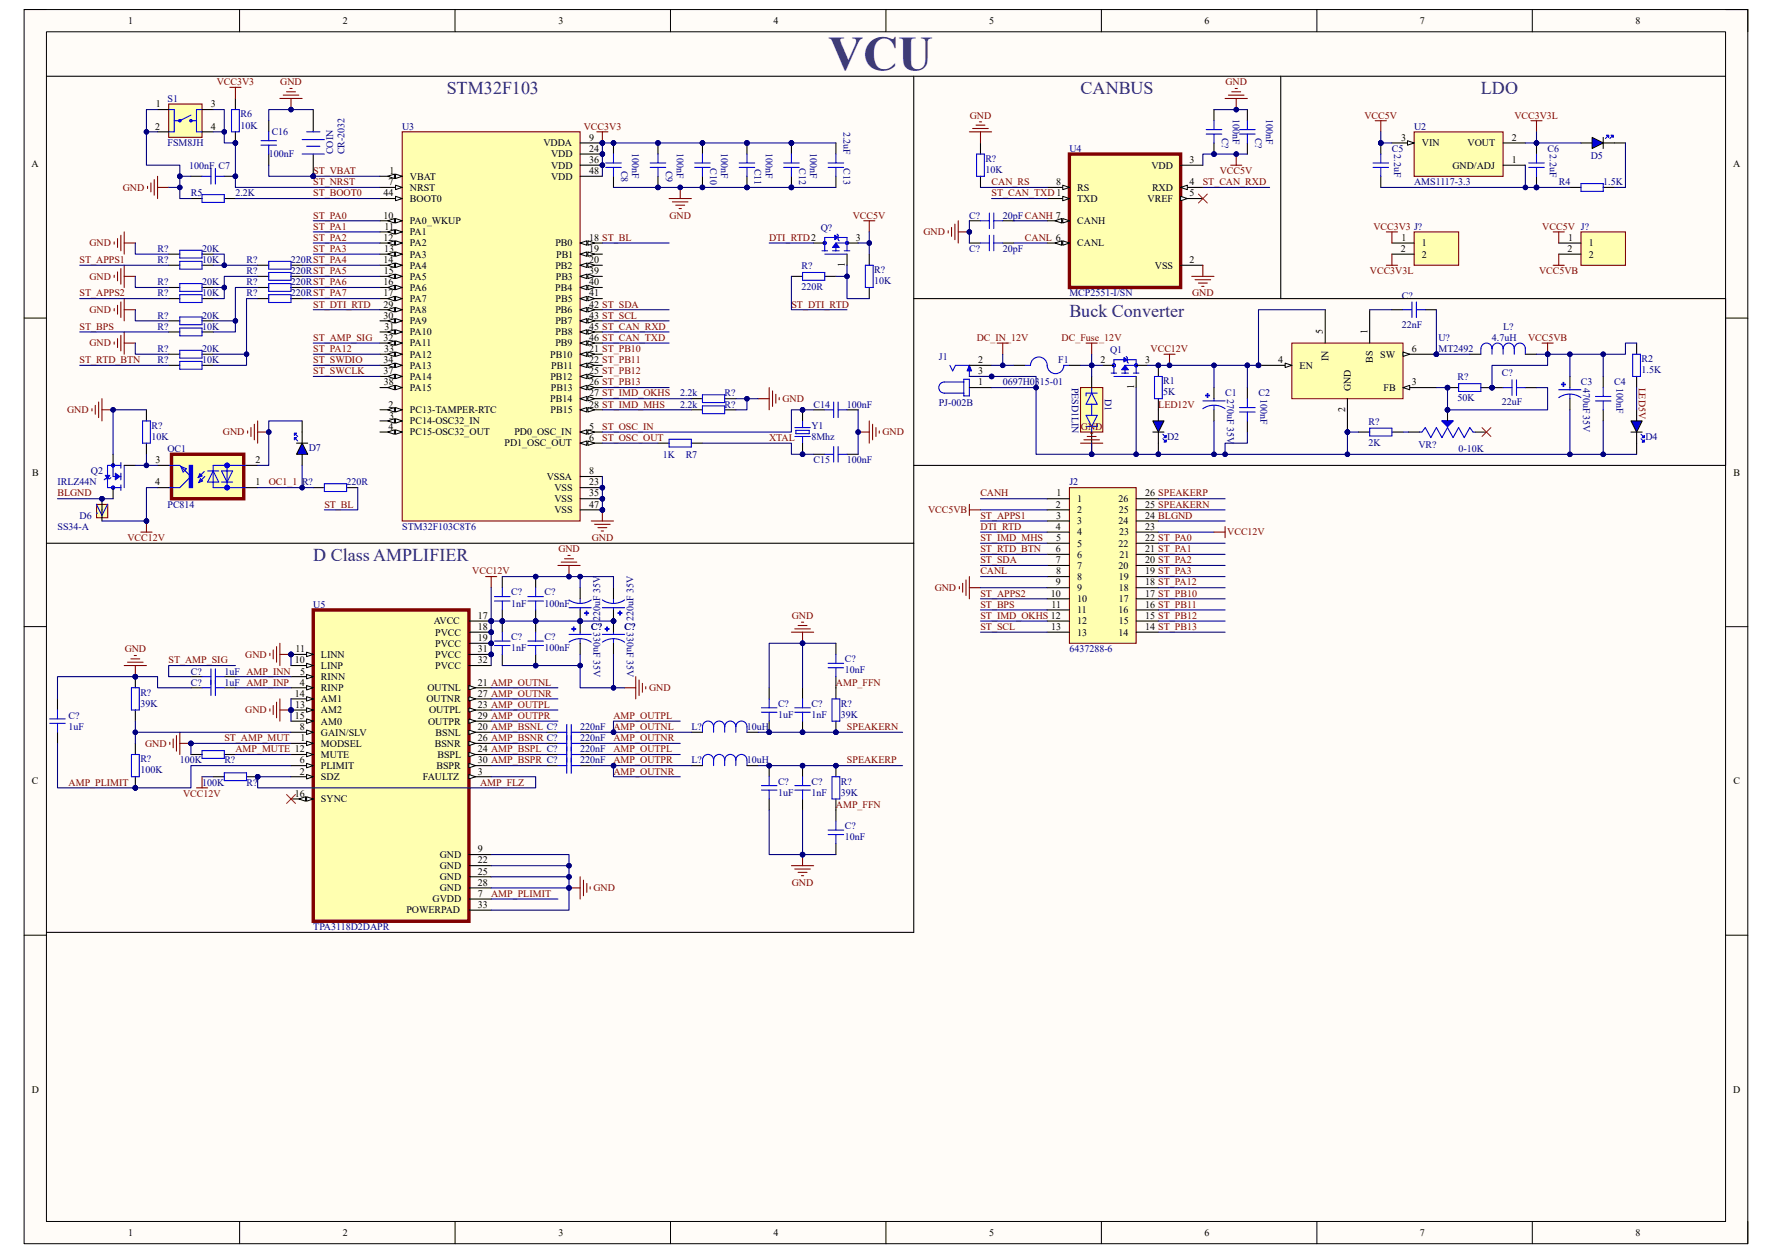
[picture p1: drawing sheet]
<svg xmlns="http://www.w3.org/2000/svg" width="420mm" height="297mm" viewBox="0 0 420 297" stroke-linecap="round" stroke-linejoin="round" font-family="sans-serif">
<defs><g id="words">
<text font-size="11.4" fill="#351c75" x="196.4" y="16.6">VCU</text>
<g font-size="4.3" fill="#351c75">
<text x="105.9" y="22.4">STM32F103</text>
<text x="256.1" y="22.4">CANBUS</text>
<text x="351" y="22.4">LDO</text>
<text x="253.4" y="75.1">Buck Converter</text>
<text x="74.3" y="133.1">D Class AMPLIFIER</text>
</g>
<g font-size="2.4">
<text x="30.4" y="5.7">1</text>
<text x="81.2" y="5.7">2</text>
<text x="132.4" y="5.7">3</text>
<text x="183.3" y="5.7">4</text>
<text x="234.5" y="5.7">5</text>
<text x="285.5" y="5.7">6</text>
<text x="336.5" y="5.7">7</text>
<text x="387.6" y="5.7">8</text>
<text x="37" y="25.4">1</text>
<text x="50" y="25.4">3</text>
<text x="36.8" y="30.7">2</text>
<text x="50" y="30.7">4</text>
<text x="128.8" y="34.7">VDDA</text>
<text x="139.6" y="33.4">9</text>
<text x="139.6" y="36">24</text>
<text x="332.1" y="33.4">3</text>
<text x="337" y="34.7">VIN</text>
<text x="347.9" y="34.7">VOUT</text>
<text x="358.4" y="33.4">2</text>
<text x="7.5" y="39.6">A</text>
<text x="92.3" y="41.3">1</text>
<text x="130.6" y="37.3">VDD</text>
<text x="130.6" y="40">VDD</text>
<text x="139.6" y="38.7">36</text>
<text x="139.6" y="41.3">48</text>
<text x="272.9" y="40">VDD</text>
<text x="281.9" y="38.7">3</text>
<text x="344.3" y="40">GND/ADJ</text>
<text x="358.4" y="38.7">1</text>
<text x="410.8" y="39.6">A</text>
<text x="90.9" y="46.5">44</text>
<text x="92.1" y="43.9">7</text>
<text x="97.2" y="42.6">VBAT</text>
<text x="97.2" y="45.2">NRST</text>
<text x="97.2" y="47.9">BOOT0</text>
<text x="130.6" y="42.6">VDD</text>
<text x="250.3" y="43.9">8</text>
<text x="255.3" y="45.2">RS</text>
<text x="255.3" y="47.9">TXD</text>
<text x="272" y="47.9">VREF</text>
<text x="273" y="45.2">RXD</text>
<text x="281.9" y="43.9">4</text>
<text x="281.9" y="46.5">5</text>
<text x="90.9" y="51.8">10</text>
<text x="97.2" y="53.1">PA0_WKUP</text>
<text x="255.3" y="53.1">CANH</text>
<text x="90.9" y="57.1">12</text>
<text x="91" y="59.7">13</text>
<text x="91.1" y="54.4">11</text>
<text x="97.2" y="55.8">PA1</text>
<text x="97.2" y="58.4">PA2</text>
<text x="131.7" y="58.4">PB0</text>
<text x="139.6" y="57.1">18 ST_BL</text>
<text x="139.6" y="59.7">19</text>
<text x="202.9" y="57.1">3</text>
<text x="255.3" y="58.4">CANL</text>
<text x="332" y="59.7">2</text>
<text x="332.1" y="57.1">1</text>
<text x="337" y="58.4">1</text>
<text x="371.5" y="59.7">2</text>
<text x="371.7" y="57.1">1</text>
<text x="376.6" y="58.4">1</text>
<text x="90.9" y="62.4">14</text>
<text x="91" y="65">15</text>
<text x="97.2" y="61">PA3</text>
<text x="97.2" y="63.7">PA4</text>
<text x="131.7" y="63.7">PB2</text>
<text x="131.8" y="61">PB1</text>
<text x="139.6" y="62.4">20</text>
<text x="139.6" y="65">39</text>
<text x="200.2" y="63.2" transform="rotate(-90 200.2 63.2)">1</text>
<text x="273.7" y="63.7">VSS</text>
<text x="281.9" y="62.4">2</text>
<text x="337" y="61">2</text>
<text x="376.6" y="61">2</text>
<text x="90.9" y="67.6">16</text>
<text x="90.9" y="70.3">17</text>
<text x="97.2" y="66.3">PA5</text>
<text x="97.2" y="69">PA6</text>
<text x="97.2" y="71.6">PA7</text>
<text x="131.6" y="69">PB4</text>
<text x="131.7" y="71.6">PB5</text>
<text x="131.7" y="66.3">PB3</text>
<text x="139.6" y="67.6">40</text>
<text x="139.6" y="70.3">41</text>
<text x="90.9" y="72.9">29</text>
<text x="90.9" y="75.5">30</text>
<text x="97.2" y="74.2">PA8</text>
<text x="97.2" y="76.8">PA9</text>
<text x="131.7" y="74.2">PB6</text>
<text x="131.7" y="76.8">PB7</text>
<text x="139.6" y="72.9">42 ST_SDA</text>
<text x="139.6" y="75.5">43 ST_SCL</text>
<text x="90.9" y="80.8">32</text>
<text x="91" y="83.4">33</text>
<text x="91.1" y="78.2">31</text>
<text x="97.2" y="79.5">PA10</text>
<text x="97.2" y="82.1">PA11</text>
<text x="131.7" y="82.1">PB9</text>
<text x="131.7" y="79.5">PB8</text>
<text x="139.6" y="78.2">45 ST_CAN_RXD</text>
<text x="139.6" y="80.8">46 ST_CAN_TXD</text>
<text x="139.6" y="83.4">21 ST_PB10</text>
<text x="313.6" y="79.2" transform="rotate(-90 313.6 79.2)">5</text>
<text x="324.1" y="79.2" transform="rotate(-90 324.1 79.2)">1</text>
<text x="334.6" y="83.4">6</text>
<text x="90.9" y="86.1">34</text>
<text x="90.9" y="88.7">37</text>
<text x="97.2" y="84.8">PA12</text>
<text x="97.2" y="87.4">PA13</text>
<text x="130.4" y="84.8">PB10</text>
<text x="130.6" y="87.4">PB11</text>
<text x="139.6" y="86.1">22 ST_PB11</text>
<text x="139.6" y="88.7">25 ST_PB12</text>
<text x="231.9" y="88.7">3</text>
<text x="231.9" y="86.1">2</text>
<text x="260.8" y="86.1">2</text>
<text x="271.4" y="86.1">3</text>
<text x="303" y="86.1">4</text>
<text x="308" y="87.4">EN</text>
<text x="314.9" y="85.6" transform="rotate(-90 314.9 85.6)">IN</text>
<text x="325.4" y="85.9" transform="rotate(-90 325.4 85.9)">BS</text>
<text x="327.2" y="84.8">SW</text>
<text x="91" y="91.4">38</text>
<text x="97.2" y="90">PA14</text>
<text x="97.2" y="92.7">PA15</text>
<text x="130.4" y="95.3">PB14</text>
<text x="130.5" y="90">PB12</text>
<text x="130.6" y="92.7">PB13</text>
<text x="139.6" y="91.4">26 ST_PB13</text>
<text x="139.6" y="94">27 ST_IMD_OKHS</text>
<text x="231.9" y="91.4">1</text>
<text x="268.8" y="92.2" transform="rotate(-90 268.8 92.2)">1</text>
<text x="320.2" y="92.7" transform="rotate(-90 320.2 92.7)">GND</text>
<text x="327.9" y="92.7">FB</text>
<text x="334.6" y="91.4">3</text>
<text x="92.1" y="96.6">2</text>
<text x="92.1" y="101.9">4</text>
<text x="92.2" y="99.3">3</text>
<text x="97.2" y="97.9">PC13-TAMPER-RTC</text>
<text x="97.2" y="100.6">PC14-OSC32_IN</text>
<text x="130.5" y="97.9">PB15</text>
<text x="139.6" y="96.6">28 ST_IMD_MHS</text>
<text x="139.6" y="101.9">5</text>
<text x="318.9" y="97.7" transform="rotate(-90 318.9 97.7)">2</text>
<text x="97.2" y="103.2">PC15-OSC32_OUT</text>
<text x="119.6" y="105.8">PD1_OSC_OUT</text>
<text x="121.9" y="103.2">PD0_OSC_IN</text>
<text x="139.6" y="104.5">6</text>
<text x="7.6" y="112.8">B</text>
<text x="36.9" y="109.8">3</text>
<text x="60.5" y="109.8">2</text>
<text x="129.6" y="113.7">VSSA</text>
<text x="139.6" y="112.4">8</text>
<text x="410.9" y="112.8">B</text>
<text x="36.7" y="115.1">4</text>
<text x="60.5" y="115.1">1</text>
<text x="131.4" y="116.4">VSS</text>
<text x="131.4" y="119">VSS</text>
<text x="139.6" y="115.1">23</text>
<text x="139.6" y="117.7">35</text>
<text x="250.4" y="117.7">1</text>
<text x="255.3" y="119">1</text>
<text x="265.1" y="119">26</text>
<text x="271.4" y="117.7">26 SPEAKERP</text>
<text x="131.4" y="121.7">VSS</text>
<text x="139.6" y="120.4">47</text>
<text x="250.2" y="125.6">4</text>
<text x="250.3" y="120.4">2</text>
<text x="250.4" y="123">3</text>
<text x="255.3" y="121.7">2</text>
<text x="255.3" y="124.3">3</text>
<text x="265.1" y="124.3">24</text>
<text x="265.2" y="121.7">25</text>
<text x="271.4" y="120.4">25 SPEAKERN</text>
<text x="271.4" y="123">24 BLGND</text>
<text x="271.4" y="125.6">23</text>
<text x="250.3" y="130.9">6</text>
<text x="250.3" y="128.2">5</text>
<text x="255.3" y="126.9">4</text>
<text x="255.3" y="129.6">5</text>
<text x="265.1" y="129.6">22</text>
<text x="265.3" y="126.9">23</text>
<text x="271.4" y="128.2">22 ST_PA0</text>
<text x="271.4" y="130.9">21 ST_PA1</text>
<text x="250.3" y="133.5">7</text>
<text x="250.3" y="136.1">8</text>
<text x="255.3" y="132.2">6</text>
<text x="255.3" y="134.8">7</text>
<text x="255.3" y="137.5">8</text>
<text x="265.1" y="134.8">20</text>
<text x="265.2" y="137.5">19</text>
<text x="265.3" y="132.2">21</text>
<text x="271.4" y="133.5">20 ST_PA2</text>
<text x="271.4" y="136.1">19 ST_PA3</text>
<text x="249" y="141.4">10</text>
<text x="250.3" y="138.8">9</text>
<text x="255.3" y="140.1">9</text>
<text x="255.3" y="142.7">10</text>
<text x="265.2" y="140.1">18</text>
<text x="265.2" y="142.7">17</text>
<text x="271.4" y="138.8">18 ST_PA12</text>
<text x="271.4" y="141.4">17 ST_PB10</text>
<text x="102.8" y="148">AVCC</text>
<text x="113.2" y="146.7">17</text>
<text x="113.2" y="149.4">18</text>
<text x="249.2" y="149.4">13</text>
<text x="249.3" y="144.1">11</text>
<text x="255.3" y="145.4">11</text>
<text x="255.3" y="148">12</text>
<text x="265.1" y="145.4">16</text>
<text x="265.2" y="148">15</text>
<text x="271.4" y="144.1">16 ST_PB11</text>
<text x="271.4" y="146.7">15 ST_PB12</text>
<text x="271.4" y="149.4">14 ST_PB13</text>
<text x="70.1" y="154.6">11</text>
<text x="76.1" y="155.9">LINN</text>
<text x="103.2" y="150.7">PVCC</text>
<text x="103.2" y="153.3">PVCC</text>
<text x="103.2" y="155.9">PVCC</text>
<text x="113.2" y="152">19</text>
<text x="113.2" y="154.6">31</text>
<text x="255.3" y="150.7">13</text>
<text x="265.1" y="150.7">14</text>
<text x="69.8" y="157.2">10</text>
<text x="71.1" y="159.9">5</text>
<text x="76.1" y="158.5">LINP</text>
<text x="76.1" y="161.2">RINN</text>
<text x="103.2" y="158.5">PVCC</text>
<text x="113.2" y="157.2">32</text>
<text x="69.8" y="165.1">14</text>
<text x="69.9" y="167.8">13</text>
<text x="71" y="162.5">4</text>
<text x="76.1" y="163.8">RINP</text>
<text x="76.1" y="166.5">AM1</text>
<text x="101.1" y="166.5">OUTNR</text>
<text x="101.3" y="163.8">OUTNL</text>
<text x="113.2" y="162.5">21 AMP_OUTNL</text>
<text x="113.2" y="165.1">27 AMP_OUTNR</text>
<text x="113.2" y="167.8">23 AMP_OUTPL</text>
<text x="69.9" y="170.4">15</text>
<text x="71.1" y="173.1">8</text>
<text x="76.1" y="169.1">AM2</text>
<text x="76.1" y="171.7">AM0</text>
<text x="101.5" y="171.7">OUTPR</text>
<text x="101.7" y="169.1">OUTPL</text>
<text x="113.2" y="170.4">29 AMP_OUTPR</text>
<text x="113.2" y="173.1">20 AMP_BSNL C?</text>
<text x="71.2" y="175.7">1</text>
<text x="76.1" y="174.4">GAIN/SLV</text>
<text x="76.1" y="177">MODSEL</text>
<text x="76.1" y="179.6">MUTE</text>
<text x="103" y="177">BSNR</text>
<text x="103.3" y="174.4">BSNL</text>
<text x="103.7" y="179.6">BSPL</text>
<text x="113.2" y="175.7">26 AMP_BSNR C?</text>
<text x="113.2" y="178.3">24 AMP_BSPL C?</text>
<text x="7.6" y="185.9">C</text>
<text x="71" y="181">6</text>
<text x="71" y="183.6">2</text>
<text x="76.1" y="182.3">PLIMIT</text>
<text x="76.1" y="184.9">SDZ</text>
<text x="100.2" y="184.9">FAULTZ</text>
<text x="103.5" y="182.3">BSPR</text>
<text x="113.2" y="181">30 AMP_BSPR C?</text>
<text x="113.2" y="183.6">3</text>
<text x="410.8" y="185.9">C</text>
<text x="69.8" y="188.8">16</text>
<text x="76.1" y="190.2">SYNC</text>
<text x="104.2" y="203.4">GND</text>
<text x="113.2" y="202.1">9</text>
<text x="104.2" y="206">GND</text>
<text x="104.2" y="208.6">GND</text>
<text x="113.2" y="204.7">22</text>
<text x="113.2" y="207.3">25</text>
<text x="113.2" y="209.9">28</text>
<text x="102.5" y="213.9">GVDD</text>
<text x="104.2" y="211.3">GND</text>
<text x="113.2" y="212.6">7</text>
<text x="113.2" y="215.2">33</text>
<text x="96.3" y="216.5">POWERPAD</text>
<text x="7.5" y="259">D</text>
<text x="410.8" y="259">D</text>
<text x="30.4" y="293">1</text>
<text x="81.2" y="293">2</text>
<text x="132.4" y="293">3</text>
<text x="183.3" y="293">4</text>
<text x="234.5" y="293">5</text>
<text x="285.5" y="293">6</text>
<text x="336.5" y="293">7</text>
<text x="387.6" y="293">8</text>
</g>
<g font-size="2.4" fill="#800000">
<text x="51.4" y="20.2">VCC3V3</text>
<text x="66.4" y="20.2">GND</text>
<text x="290.4" y="20.2">GND</text>
<text x="229.8" y="28.1">GND</text>
<text x="323.4" y="28.1">VCC5V</text>
<text x="358.9" y="28.1">VCC3V3L</text>
<text x="138.4" y="30.7">VCC3V3</text>
<text x="74.3" y="41.3">ST_VBAT</text>
<text x="289.1" y="41.3">VCC5V</text>
<text x="29.1" y="45.2">GND</text>
<text x="74.3" y="43.9">ST_NRST</text>
<text x="74.3" y="46.5">ST_BOOT0</text>
<text x="235" y="46.5">ST_CAN_TXD 1</text>
<text x="235" y="43.9">CAN_RS</text>
<text x="285.1" y="43.9">ST_CAN_RXD</text>
<text x="74.3" y="51.8">ST_PA0</text>
<text x="158.7" y="51.8">GND</text>
<text x="202.1" y="51.8">VCC5V</text>
<text x="21.2" y="58.4">GND</text>
<text x="74.3" y="54.4">ST_PA1</text>
<text x="74.3" y="57.1">ST_PA2</text>
<text x="74.3" y="59.7">ST_PA3</text>
<text x="182.3" y="57.1">DTI_RTD2</text>
<text x="218.9" y="55.8">GND</text>
<text x="242.9" y="57.1">CANL 6</text>
<text x="325.5" y="54.4">VCC3V3 J?</text>
<text x="365.5" y="54.4">VCC5V J?</text>
<text x="18.9" y="62.4">ST_APPS1</text>
<text x="324.7" y="65">VCC3V3L</text>
<text x="364.8" y="65">VCC5VB</text>
<text x="18.9" y="70.3">ST_APPS2</text>
<text x="21.2" y="66.3">GND</text>
<text x="282.6" y="70.3">GND</text>
<text x="21.2" y="74.2">GND</text>
<text x="74.3" y="72.9">ST_DTI_RTD</text>
<text x="187.6" y="72.9">ST_DTI_RTD</text>
<text x="18.9" y="78.2">ST_BPS</text>
<text x="21.2" y="82.1">GND</text>
<text x="74.3" y="80.8">ST_AMP_SIG</text>
<text x="74.3" y="83.4">ST_PA12</text>
<text x="231.5" y="80.8">DC_IN_12V</text>
<text x="251.6" y="80.8">DC_Fuse_12V</text>
<text x="272.7" y="83.4">VCC12V</text>
<text x="362.2" y="80.8">VCC5VB</text>
<text x="18.9" y="86.1">ST_RTD_BTN</text>
<text x="74.3" y="86.1">ST_SWDIO</text>
<text x="74.3" y="88.7">ST_SWCLK</text>
<text x="185.5" y="95.3">GND</text>
<text x="388.4" y="91.9" transform="rotate(90 388.4 91.9)">LED5V</text>
<text x="15.9" y="97.9">GND</text>
<text x="142.7" y="101.9">ST_OSC_IN</text>
<text x="256.2" y="101.9">GND</text>
<text x="274.5" y="96.6">LED12V</text>
<text x="52.8" y="103.2">GND</text>
<text x="142.7" y="104.5">ST_OSC_OUT</text>
<text x="182.3" y="104.5">XTAL</text>
<text x="209.2" y="103.2">GND</text>
<text x="13.6" y="117.7">BLGND</text>
<text x="63.7" y="115.1">OC1_1 R?</text>
<text x="232.4" y="117.7">CANH</text>
<text x="76.9" y="120.4">ST_BL</text>
<text x="220" y="121.7">VCC5VB</text>
<text x="232.4" y="123">ST_APPS1</text>
<text x="232.4" y="125.6">DTI_RTD</text>
<text x="30.2" y="128.2">VCC12V</text>
<text x="132.3" y="130.9">GND</text>
<text x="140.3" y="128.2">GND</text>
<text x="232.4" y="128.2">ST_IMD_MHS</text>
<text x="232.4" y="130.9">ST_RTD_BTN</text>
<text x="290.9" y="126.9">VCC12V</text>
<text x="111.9" y="136.1">VCC12V</text>
<text x="232.4" y="133.5">ST_SDA</text>
<text x="232.4" y="136.1">CANL</text>
<text x="221.5" y="140.1">GND</text>
<text x="232.4" y="141.4">ST_APPS2</text>
<text x="187.7" y="146.7">GND</text>
<text x="232.4" y="146.7">ST_IMD_OKHS 12</text>
<text x="232.4" y="149.4">ST_SCL</text>
<text x="232.4" y="144.1">ST_BPS</text>
<text x="29.5" y="154.6">GND</text>
<text x="58.1" y="155.9">GND</text>
<text x="40" y="157.2">ST_AMP_SIG</text>
<text x="153.8" y="163.8">GND</text>
<text x="198.1" y="162.5">AMP_FFN</text>
<text x="58.1" y="169.1">GND</text>
<text x="145.4" y="173.1">AMP_OUTNL</text>
<text x="145.4" y="170.4">AMP_OUTPL</text>
<text x="200.7" y="173.1">SPEAKERN</text>
<text x="34.4" y="177">GND</text>
<text x="53.2" y="175.7">ST_AMP_MUT</text>
<text x="55.8" y="178.3">AMP_MUTE 12</text>
<text x="145.4" y="175.7">AMP_OUTNR</text>
<text x="145.4" y="178.3">AMP_OUTPL</text>
<text x="145.4" y="181">AMP_OUTPR</text>
<text x="145.4" y="183.6">AMP_OUTNR</text>
<text x="200.7" y="181">SPEAKERP</text>
<text x="16.3" y="186.2">AMP_PLIMIT</text>
<text x="43.4" y="188.8">VCC12V</text>
<text x="113.8" y="186.2">AMP_FLZ</text>
<text x="198.1" y="191.5">AMP_FFN</text>
<text x="187.7" y="209.9">GND</text>
<text x="116.4" y="212.6">AMP_PLIMIT</text>
<text x="140.7" y="211.3">GND</text>
</g>
<g font-size="2.4" fill="#000080">
<text x="39.7" y="24.1">S1</text>
<text x="57" y="27.8">R6</text>
<text x="292.2" y="28.2" transform="rotate(90 292.2 28.2)">100nF</text>
<text x="300.1" y="28.2" transform="rotate(90 300.1 28.2)">100nF</text>
<text x="39.7" y="34.7">FSM8JH</text>
<text x="57" y="30.5">10K</text>
<text x="64.4" y="32">C16</text>
<text x="95.3" y="30.7">U3</text>
<text x="199.9" y="31.2" transform="rotate(90 199.9 31.2)">2.2uF</text>
<text x="253.4" y="36">U4</text>
<text x="289.6" y="32.6" transform="rotate(90 289.6 32.6)">C?</text>
<text x="297.5" y="32.6" transform="rotate(90 297.5 32.6)">C?</text>
<text x="329.9" y="36">C5</text>
<text x="335.2" y="30.7">U2</text>
<text x="366.8" y="36">C6</text>
<text x="44.9" y="40">100nF</text>
<text x="51.8" y="40">C7</text>
<text x="63.7" y="37.3">100nF</text>
<text x="79" y="36.5" transform="rotate(-90 79 36.5)">COIN</text>
<text x="81.6" y="36.5" transform="rotate(-90 81.6 36.5)">CR-2032</text>
<text x="147.2" y="40.5" transform="rotate(90 147.2 40.5)">C8</text>
<text x="149.9" y="36.2" transform="rotate(90 149.9 36.2)">100nF</text>
<text x="157.8" y="40.5" transform="rotate(90 157.8 40.5)">C9</text>
<text x="160.4" y="36.2" transform="rotate(90 160.4 36.2)">100nF</text>
<text x="168.3" y="39.8" transform="rotate(90 168.3 39.8)">C10</text>
<text x="170.9" y="36.2" transform="rotate(90 170.9 36.2)">100nF</text>
<text x="178.9" y="40" transform="rotate(90 178.9 40)">C11</text>
<text x="181.5" y="36.2" transform="rotate(90 181.5 36.2)">100nF</text>
<text x="189.4" y="39.8" transform="rotate(90 189.4 39.8)">C12</text>
<text x="192" y="36.2" transform="rotate(90 192 36.2)">100nF</text>
<text x="199.9" y="39.9" transform="rotate(90 199.9 39.9)">C13</text>
<text x="233.6" y="38.4">R?</text>
<text x="233.6" y="41">10K</text>
<text x="330.4" y="36.5" transform="rotate(90 330.4 36.5)">2.2uF</text>
<text x="367.3" y="36.5" transform="rotate(90 367.3 36.5)">2.2uF</text>
<text x="377.1" y="37.6">D5</text>
<text x="45.3" y="46.5">R5</text>
<text x="55.8" y="46.5">2.2K</text>
<text x="335.2" y="43.9">AMS1117-3.3</text>
<text x="369.4" y="43.9">R4</text>
<text x="380" y="43.9">1.5K</text>
<text x="229.7" y="51.8">C?</text>
<text x="237.7" y="51.8">20pFCANH 7</text>
<text x="37.3" y="59.7">R?</text>
<text x="47.9" y="59.7">20K</text>
<text x="194.6" y="54.7">Q?</text>
<text x="229.7" y="59.7">C?</text>
<text x="237.7" y="59.7">20pF</text>
<text x="37.3" y="62.4">R?</text>
<text x="47.9" y="62.4">10K</text>
<text x="58.4" y="62.4">R?</text>
<text x="58.4" y="65">R?</text>
<text x="69" y="62.4">220RST_PA4</text>
<text x="69" y="65">220RST_PA5</text>
<text x="189.9" y="63.8">R?</text>
<text x="207.2" y="64.7">R?</text>
<text x="37.3" y="70.3">R?</text>
<text x="37.3" y="67.6">R?</text>
<text x="47.9" y="70.3">10K</text>
<text x="47.9" y="67.6">20K</text>
<text x="58.4" y="67.6">R?</text>
<text x="58.4" y="70.3">R?</text>
<text x="69" y="67.6">220RST_PA6</text>
<text x="69" y="70.3">220RST_PA7</text>
<text x="189.9" y="68.8">220R</text>
<text x="207.2" y="67.4">10K</text>
<text x="253.4" y="70.3">MCP2551-I/SN</text>
<text x="332.3" y="70.8">C?</text>
<text x="37.3" y="75.5">R?</text>
<text x="47.9" y="75.5">20K</text>
<text x="332.3" y="77.6">22nF</text>
<text x="37.3" y="78.2">R?</text>
<text x="37.3" y="83.4">R?</text>
<text x="47.9" y="78.2">10K</text>
<text x="47.9" y="83.4">20K</text>
<text x="263.1" y="83.7">Q1</text>
<text x="341" y="80.8">U?</text>
<text x="341" y="83.4">MT2492</text>
<text x="353.6" y="80.8">4.7uH</text>
<text x="356.2" y="78.2">L?</text>
<text x="37.3" y="86.1">R?</text>
<text x="47.9" y="86.1">10K</text>
<text x="222.5" y="85.3">J1</text>
<text x="250.8" y="86.1">F1</text>
<text x="356" y="89.2">C?</text>
<text x="389.1" y="85.8">R2</text>
<text x="389.1" y="88.4">1.5K</text>
<text x="161.2" y="94">2.2k</text>
<text x="171.7" y="94">R?</text>
<text x="237.7" y="91.4">0697H0315-01</text>
<text x="254" y="91.9" transform="rotate(90 254 91.9)">PESD1LIN</text>
<text x="261.9" y="94.5" transform="rotate(90 261.9 94.5)">D1</text>
<text x="275.7" y="91.1">R1</text>
<text x="275.7" y="93.7">5K</text>
<text x="290.4" y="94">C1</text>
<text x="290.9" y="94.5" transform="rotate(90 290.9 94.5)">270uF 35V</text>
<text x="298.3" y="94">C2</text>
<text x="298.8" y="94.5" transform="rotate(90 298.8 94.5)">100nF</text>
<text x="345.4" y="90.2">R?</text>
<text x="345.4" y="95.2">50K</text>
<text x="374.7" y="91.4">C3</text>
<text x="375.2" y="91.9" transform="rotate(90 375.2 91.9)">470uF 35V</text>
<text x="382.6" y="91.4">C4</text>
<text x="383.1" y="91.9" transform="rotate(90 383.1 91.9)">100nF</text>
<text x="35.9" y="101.6">R?</text>
<text x="161.2" y="96.6">2.2k</text>
<text x="171.7" y="96.6">R?</text>
<text x="192.3" y="101.6">Y1</text>
<text x="192.8" y="96.6">C14</text>
<text x="200.7" y="96.6">100nF</text>
<text x="222.5" y="96.2">PJ-002B</text>
<text x="324.4" y="100.7">R?</text>
<text x="356" y="96.1">22uF</text>
<text x="35.9" y="104.3">10K</text>
<text x="39.7" y="107.1">OC1</text>
<text x="73.2" y="106.9">D7</text>
<text x="192.3" y="104.3">8Mhz</text>
<text x="276.6" y="104.3">D2</text>
<text x="324.4" y="105.7">2K</text>
<text x="336.2" y="106.1">VR?</text>
<text x="345.7" y="107.1">0-10K</text>
<text x="390" y="104.3">D4</text>
<text x="21.5" y="112.4">Q2</text>
<text x="157.1" y="108.5">1K</text>
<text x="162.5" y="108.5">R7</text>
<text x="192.8" y="109.8">C15</text>
<text x="200.7" y="109.8">100nF</text>
<text x="13.6" y="115.1">IRLZ44N</text>
<text x="82.2" y="115.1">220R</text>
<text x="253.4" y="115.1">J2</text>
<text x="13.6" y="125.6">SS34-A</text>
<text x="18.9" y="123">D6</text>
<text x="39.7" y="120.4">PC814</text>
<text x="95.3" y="125.6">STM32F103C8T6</text>
<text x="121.2" y="141.1">C?</text>
<text x="121.2" y="143.8">1nF</text>
<text x="129.1" y="141.1">C?</text>
<text x="129.1" y="143.8">100nF</text>
<text x="74.3" y="144.1">U5</text>
<text x="140.1" y="149.4">C?</text>
<text x="140.6" y="149.9" transform="rotate(90 140.6 149.9)">330uF 35V</text>
<text x="142.2" y="147.2" transform="rotate(-90 142.2 147.2)">220uF 35V</text>
<text x="148" y="149.4">C?</text>
<text x="148.5" y="149.9" transform="rotate(90 148.5 149.9)">330uF 35V</text>
<text x="150.2" y="147.2" transform="rotate(-90 150.2 147.2)">220uF 35V</text>
<text x="121.2" y="151.7">C?</text>
<text x="121.2" y="154.3">1nF</text>
<text x="129.1" y="151.7">C?</text>
<text x="129.1" y="154.3">100nF</text>
<text x="253.4" y="154.6">6437288-6</text>
<text x="45.3" y="159.9">C?</text>
<text x="53.2" y="159.9">1uF AMP_INN</text>
<text x="200.2" y="157">C?</text>
<text x="200.2" y="159.6">10nF</text>
<text x="33.3" y="164.9">R?</text>
<text x="33.3" y="167.5">39K</text>
<text x="45.3" y="162.5">C?</text>
<text x="53.2" y="162.5">1uF AMP_INP</text>
<text x="184.4" y="167.5">C?</text>
<text x="192.3" y="167.5">C?</text>
<text x="199.3" y="167.5">R?</text>
<text x="16.3" y="170.4">C?</text>
<text x="16.3" y="173.1">1uF</text>
<text x="137.5" y="173.1">220nF</text>
<text x="163.9" y="173.1">L?</text>
<text x="177" y="173.1">10uH</text>
<text x="184.4" y="170.1">1uF</text>
<text x="192.3" y="170.1">1nF</text>
<text x="199.3" y="170.1">39K</text>
<text x="137.5" y="178.3">220nF</text>
<text x="137.5" y="175.7">220nF</text>
<text x="33.3" y="180.7">R?</text>
<text x="33.3" y="183.3">100K</text>
<text x="42.6" y="181">100K</text>
<text x="53.2" y="181">R?</text>
<text x="137.5" y="181">220nF</text>
<text x="163.9" y="181">L?</text>
<text x="177" y="181">10uH</text>
<text x="184.4" y="186">C?</text>
<text x="192.3" y="186">C?</text>
<text x="199.3" y="186">R?</text>
<text x="47.9" y="186.2">100K</text>
<text x="58.4" y="186.2">R?</text>
<text x="184.4" y="188.6">1uF</text>
<text x="192.3" y="188.6">1nF</text>
<text x="199.3" y="188.6">39K</text>
<text x="200.2" y="196.5">C?</text>
<text x="200.2" y="199.1">10nF</text>
<text x="74.3" y="220.5">TPA3118D2DAPR</text>
</g>
</g></defs>
<path d="M5.7 2.3h408.6v292.5h-408.6z" fill-rule="evenodd" fill="#fffcf8"/>
<path d="M5.7 2.3h408.6v292.5h-408.6z" fill="none" stroke="#000" stroke-width=".24"/>
<path d="M11 7.5h398v282h-398z" fill-rule="evenodd" fill="#fffcf8"/>
<g fill="none" stroke="#000" stroke-width=".24">
<path d="M5.7 2.3h5.3M11 7.5h398v282h-398zM56.8 2.3v5.2M107.8 2.3v5.2M158.9 2.3v5.2M210 2.3v5.2M261 2.3v5.2M312.1 2.3v5.2M363.2 2.3v5.2M409 2.3h5.3v5.2M5.7 75.4h5.3M409 75.4h5.3"/>
<path d="M5.7 148.5h5.3M409 148.5h5.3M5.7 221.7h5.3M409 221.7h5.3M56.8 289.5v5.3M107.9 289.5v5.3M158.9 289.5v5.3M210 289.5v5.3M261 289.5v5.3M312.1 289.5v5.3M363.2 289.5v5.3M414.3 289.5v5.3"/>
</g>
<path d="M11 18.1h398" fill="none" stroke="#000" stroke-width=".25"/>
<circle cx="142.8" cy="33.9" r=".53" fill="#000080"/>
<circle cx="142.8" cy="33.9" r=".53" fill="none" stroke="#000080" stroke-width=".24"/>
<circle cx="142.8" cy="36.5" r=".53" fill="#000080"/>
<circle cx="142.8" cy="36.5" r=".53" fill="none" stroke="#000080" stroke-width=".24"/>
<circle cx="142.8" cy="39.2" r=".53" fill="#000080"/>
<circle cx="142.8" cy="39.2" r=".53" fill="none" stroke="#000080" stroke-width=".24"/>
<circle cx="142.8" cy="115.6" r=".53" fill="#000080"/>
<circle cx="142.8" cy="115.6" r=".53" fill="none" stroke="#000080" stroke-width=".24"/>
<circle cx="142.8" cy="118.2" r=".53" fill="#000080"/>
<circle cx="142.8" cy="118.2" r=".53" fill="none" stroke="#000080" stroke-width=".24"/>
<circle cx="142.8" cy="120.9" r=".53" fill="#000080"/>
<circle cx="142.8" cy="120.9" r=".53" fill="none" stroke="#000080" stroke-width=".24"/>
<path d="M95.3 31.2h42.2v92.3h-42.2z" fill-rule="evenodd" fill="#ffffb0"/>
<path d="M95.3 31.2h42.2v92.3h-42.2z" fill="none" stroke="#800000" stroke-width=".25"/>
<path d="M90.1 41.8h5.2" fill="none" stroke="#000" stroke-width=".25"/>
<path d="M93.7 41.3l1.6 .5-1.6 .5z" fill="#f8fcff"/>
<path d="M93.7 41.3l1.6 .5-1.6 .5z" fill="none" stroke="#000" stroke-width=".24"/>
<path d="M91.9 41.8l1.6-.5v1z" fill="#f8fcff"/>
<path d="M91.9 41.8l1.6-.5v1z" fill="none" stroke="#000" stroke-width=".24"/>
<path d="M90.1 44.4h5.2" fill="none" stroke="#000" stroke-width=".25"/>
<path d="M93.7 43.9l1.6 .5-1.6 .6z" fill="#f8fcff"/>
<path d="M93.7 43.9l1.6 .5-1.6 .6z" fill="none" stroke="#000" stroke-width=".24"/>
<path d="M90.1 47.1h5.2" fill="none" stroke="#000" stroke-width=".25"/>
<path d="M93.7 46.5l1.6 .6-1.6 .5z" fill="#f8fcff"/>
<path d="M93.7 46.5l1.6 .6-1.6 .5z" fill="none" stroke="#000" stroke-width=".24"/>
<path d="M90.1 52.3h5.2" fill="none" stroke="#000" stroke-width=".25"/>
<path d="M93.7 51.8l1.6 .5-1.6 .6z" fill="#f8fcff"/>
<path d="M93.7 51.8l1.6 .5-1.6 .6z" fill="none" stroke="#000" stroke-width=".24"/>
<path d="M91.9 52.3l1.6-.5v1.1z" fill="#f8fcff"/>
<path d="M91.9 52.3l1.6-.5v1.1z" fill="none" stroke="#000" stroke-width=".24"/>
<path d="M90.1 55h5.2" fill="none" stroke="#000" stroke-width=".25"/>
<path d="M93.7 54.4l1.6 .6-1.6 .5z" fill="#f8fcff"/>
<path d="M93.7 54.4l1.6 .6-1.6 .5z" fill="none" stroke="#000" stroke-width=".24"/>
<path d="M91.9 55l1.6-.6v1.1z" fill="#f8fcff"/>
<path d="M91.9 55l1.6-.6v1.1z" fill="none" stroke="#000" stroke-width=".24"/>
<path d="M90.1 57.6h5.2" fill="none" stroke="#000" stroke-width=".25"/>
<path d="M93.7 57.1l1.6 .5-1.6 .5z" fill="#f8fcff"/>
<path d="M93.7 57.1l1.6 .5-1.6 .5z" fill="none" stroke="#000" stroke-width=".24"/>
<path d="M91.9 57.6l1.6-.5v1z" fill="#f8fcff"/>
<path d="M91.9 57.6l1.6-.5v1z" fill="none" stroke="#000" stroke-width=".24"/>
<path d="M90.1 60.2h5.2" fill="none" stroke="#000" stroke-width=".25"/>
<path d="M93.7 59.7l1.6 .5-1.6 .6z" fill="#f8fcff"/>
<path d="M93.7 59.7l1.6 .5-1.6 .6z" fill="none" stroke="#000" stroke-width=".24"/>
<path d="M91.9 60.2l1.6-.5v1.1z" fill="#f8fcff"/>
<path d="M91.9 60.2l1.6-.5v1.1z" fill="none" stroke="#000" stroke-width=".24"/>
<path d="M90.1 62.9h5.2" fill="none" stroke="#000" stroke-width=".25"/>
<path d="M93.7 62.3l1.6 .6-1.6 .5z" fill="#f8fcff"/>
<path d="M93.7 62.3l1.6 .6-1.6 .5z" fill="none" stroke="#000" stroke-width=".24"/>
<path d="M91.9 62.9l1.6-.6v1.1z" fill="#f8fcff"/>
<path d="M91.9 62.9l1.6-.6v1.1z" fill="none" stroke="#000" stroke-width=".24"/>
<path d="M90.1 65.5h5.2" fill="none" stroke="#000" stroke-width=".25"/>
<path d="M93.7 65l1.6 .5-1.6 .5z" fill="#f8fcff"/>
<path d="M93.7 65l1.6 .5-1.6 .5z" fill="none" stroke="#000" stroke-width=".24"/>
<path d="M91.9 65.5l1.6-.5v1z" fill="#f8fcff"/>
<path d="M91.9 65.5l1.6-.5v1z" fill="none" stroke="#000" stroke-width=".24"/>
<path d="M90.1 68.1h5.2" fill="none" stroke="#000" stroke-width=".25"/>
<path d="M93.7 67.6l1.6 .5-1.6 .6z" fill="#f8fcff"/>
<path d="M93.7 67.6l1.6 .5-1.6 .6z" fill="none" stroke="#000" stroke-width=".24"/>
<path d="M91.9 68.1l1.6-.5v1.1z" fill="#f8fcff"/>
<path d="M91.9 68.1l1.6-.5v1.1z" fill="none" stroke="#000" stroke-width=".24"/>
<path d="M90.1 70.8h5.2" fill="none" stroke="#000" stroke-width=".25"/>
<path d="M93.7 70.3l1.6 .5-1.6 .5z" fill="#f8fcff"/>
<path d="M93.7 70.3l1.6 .5-1.6 .5z" fill="none" stroke="#000" stroke-width=".24"/>
<path d="M91.9 70.8l1.6-.5v1z" fill="#f8fcff"/>
<path d="M91.9 70.8l1.6-.5v1z" fill="none" stroke="#000" stroke-width=".24"/>
<path d="M90.1 73.4h5.2" fill="none" stroke="#000" stroke-width=".25"/>
<path d="M93.7 72.9l1.6 .5-1.6 .5z" fill="#f8fcff"/>
<path d="M93.7 72.9l1.6 .5-1.6 .5z" fill="none" stroke="#000" stroke-width=".24"/>
<path d="M91.9 73.4l1.6-.5v1z" fill="#f8fcff"/>
<path d="M91.9 73.4l1.6-.5v1z" fill="none" stroke="#000" stroke-width=".24"/>
<path d="M90.1 76.1h5.2" fill="none" stroke="#000" stroke-width=".25"/>
<path d="M93.7 75.5l1.6 .6-1.6 .5z" fill="#f8fcff"/>
<path d="M93.7 75.5l1.6 .6-1.6 .5z" fill="none" stroke="#000" stroke-width=".24"/>
<path d="M91.9 76.1l1.6-.6v1.1z" fill="#f8fcff"/>
<path d="M91.9 76.1l1.6-.6v1.1z" fill="none" stroke="#000" stroke-width=".24"/>
<path d="M90.1 78.7h5.2" fill="none" stroke="#000" stroke-width=".25"/>
<path d="M93.7 78.2l1.6 .5-1.6 .5z" fill="#f8fcff"/>
<path d="M93.7 78.2l1.6 .5-1.6 .5z" fill="none" stroke="#000" stroke-width=".24"/>
<path d="M91.9 78.7l1.6-.5v1z" fill="#f8fcff"/>
<path d="M91.9 78.7l1.6-.5v1z" fill="none" stroke="#000" stroke-width=".24"/>
<path d="M90.1 81.3h5.2" fill="none" stroke="#000" stroke-width=".25"/>
<path d="M93.7 80.8l1.6 .5-1.6 .6z" fill="#f8fcff"/>
<path d="M93.7 80.8l1.6 .5-1.6 .6z" fill="none" stroke="#000" stroke-width=".24"/>
<path d="M91.9 81.3l1.6-.5v1.1z" fill="#f8fcff"/>
<path d="M91.9 81.3l1.6-.5v1.1z" fill="none" stroke="#000" stroke-width=".24"/>
<path d="M90.1 84h5.2" fill="none" stroke="#000" stroke-width=".25"/>
<path d="M93.7 83.4l1.6 .6-1.6 .5z" fill="#f8fcff"/>
<path d="M93.7 83.4l1.6 .6-1.6 .5z" fill="none" stroke="#000" stroke-width=".24"/>
<path d="M91.9 84l1.6-.6v1.1z" fill="#f8fcff"/>
<path d="M91.9 84l1.6-.6v1.1z" fill="none" stroke="#000" stroke-width=".24"/>
<path d="M90.1 86.6h5.2" fill="none" stroke="#000" stroke-width=".25"/>
<path d="M93.7 86.1l1.6 .5-1.6 .5z" fill="#f8fcff"/>
<path d="M93.7 86.1l1.6 .5-1.6 .5z" fill="none" stroke="#000" stroke-width=".24"/>
<path d="M91.9 86.6l1.6-.5v1z" fill="#f8fcff"/>
<path d="M91.9 86.6l1.6-.5v1z" fill="none" stroke="#000" stroke-width=".24"/>
<path d="M90.1 89.2h5.2" fill="none" stroke="#000" stroke-width=".25"/>
<path d="M93.7 88.7l1.6 .5-1.6 .6z" fill="#f8fcff"/>
<path d="M93.7 88.7l1.6 .5-1.6 .6z" fill="none" stroke="#000" stroke-width=".24"/>
<path d="M91.9 89.2l1.6-.5v1.1z" fill="#f8fcff"/>
<path d="M91.9 89.2l1.6-.5v1.1z" fill="none" stroke="#000" stroke-width=".24"/>
<path d="M90.1 91.9h5.2" fill="none" stroke="#000" stroke-width=".25"/>
<path d="M93.7 91.3l1.6 .6-1.6 .5z" fill="#f8fcff"/>
<path d="M93.7 91.3l1.6 .6-1.6 .5z" fill="none" stroke="#000" stroke-width=".24"/>
<path d="M91.9 91.9l1.6-.6v1.1z" fill="#f8fcff"/>
<path d="M91.9 91.9l1.6-.6v1.1z" fill="none" stroke="#000" stroke-width=".24"/>
<path d="M90.1 97.1h5.2" fill="none" stroke="#000" stroke-width=".25"/>
<path d="M93.7 96.6l1.6 .5-1.6 .6z" fill="#f8fcff"/>
<path d="M93.7 96.6l1.6 .5-1.6 .6z" fill="none" stroke="#000" stroke-width=".24"/>
<path d="M91.9 97.1l1.6-.5v1.1z" fill="#f8fcff"/>
<path d="M91.9 97.1l1.6-.5v1.1z" fill="none" stroke="#000" stroke-width=".24"/>
<path d="M90.1 99.8h5.2" fill="none" stroke="#000" stroke-width=".25"/>
<path d="M93.7 99.2l1.6 .6-1.6 .5z" fill="#f8fcff"/>
<path d="M93.7 99.2l1.6 .6-1.6 .5z" fill="none" stroke="#000" stroke-width=".24"/>
<path d="M91.9 99.8l1.6-.6v1.1z" fill="#f8fcff"/>
<path d="M91.9 99.8l1.6-.6v1.1z" fill="none" stroke="#000" stroke-width=".24"/>
<path d="M90.1 102.4h5.2" fill="none" stroke="#000" stroke-width=".25"/>
<path d="M93.7 101.9l1.6 .5-1.6 .5z" fill="#f8fcff"/>
<path d="M93.7 101.9l1.6 .5-1.6 .5z" fill="none" stroke="#000" stroke-width=".24"/>
<path d="M91.9 102.4l1.6-.5v1z" fill="#f8fcff"/>
<path d="M91.9 102.4l1.6-.5v1z" fill="none" stroke="#000" stroke-width=".24"/>
<path d="M137.5 33.9h5.3" fill="none" stroke="#000" stroke-width=".25"/>
<circle cx="142.8" cy="33.9" r=".53" fill="#000080"/>
<circle cx="142.8" cy="33.9" r=".53" fill="none" stroke="#000080" stroke-width=".24"/>
<path d="M137.5 36.5h5.3" fill="none" stroke="#000" stroke-width=".25"/>
<circle cx="142.8" cy="36.5" r=".53" fill="#000080"/>
<circle cx="142.8" cy="36.5" r=".53" fill="none" stroke="#000080" stroke-width=".24"/>
<path d="M137.5 39.2h5.3" fill="none" stroke="#000" stroke-width=".25"/>
<circle cx="142.8" cy="39.2" r=".53" fill="#000080"/>
<circle cx="142.8" cy="39.2" r=".53" fill="none" stroke="#000080" stroke-width=".24"/>
<path d="M137.5 41.8h5.3M137.5 57.6h5.3" fill="none" stroke="#000" stroke-width=".25"/>
<path d="M137.5 57.6l1.6-.5v1z" fill="#f8fcff"/>
<path d="M137.5 57.6l1.6-.5v1z" fill="none" stroke="#000" stroke-width=".24"/>
<path d="M139.3 57.1l1.6 .5-1.6 .5z" fill="#f8fcff"/>
<path d="M139.3 57.1l1.6 .5-1.6 .5z" fill="none" stroke="#000" stroke-width=".24"/>
<path d="M137.5 60.2h5.3" fill="none" stroke="#000" stroke-width=".25"/>
<path d="M137.5 60.2l1.6-.5v1.1z" fill="#f8fcff"/>
<path d="M137.5 60.2l1.6-.5v1.1z" fill="none" stroke="#000" stroke-width=".24"/>
<path d="M139.3 59.7l1.6 .5-1.6 .6z" fill="#f8fcff"/>
<path d="M139.3 59.7l1.6 .5-1.6 .6z" fill="none" stroke="#000" stroke-width=".24"/>
<path d="M137.5 62.9h5.3" fill="none" stroke="#000" stroke-width=".25"/>
<path d="M137.5 62.9l1.6-.6v1.1z" fill="#f8fcff"/>
<path d="M137.5 62.9l1.6-.6v1.1z" fill="none" stroke="#000" stroke-width=".24"/>
<path d="M139.3 62.3l1.6 .6-1.6 .5z" fill="#f8fcff"/>
<path d="M139.3 62.3l1.6 .6-1.6 .5z" fill="none" stroke="#000" stroke-width=".24"/>
<path d="M137.5 65.5h5.3" fill="none" stroke="#000" stroke-width=".25"/>
<path d="M137.5 65.5l1.6-.5v1z" fill="#f8fcff"/>
<path d="M137.5 65.5l1.6-.5v1z" fill="none" stroke="#000" stroke-width=".24"/>
<path d="M139.3 65l1.6 .5-1.6 .5z" fill="#f8fcff"/>
<path d="M139.3 65l1.6 .5-1.6 .5z" fill="none" stroke="#000" stroke-width=".24"/>
<path d="M137.5 68.1h5.3" fill="none" stroke="#000" stroke-width=".25"/>
<path d="M137.5 68.1l1.6-.5v1.1z" fill="#f8fcff"/>
<path d="M137.5 68.1l1.6-.5v1.1z" fill="none" stroke="#000" stroke-width=".24"/>
<path d="M139.3 67.6l1.6 .5-1.6 .6z" fill="#f8fcff"/>
<path d="M139.3 67.6l1.6 .5-1.6 .6z" fill="none" stroke="#000" stroke-width=".24"/>
<path d="M137.5 70.8h5.3" fill="none" stroke="#000" stroke-width=".25"/>
<path d="M137.5 70.8l1.6-.5v1z" fill="#f8fcff"/>
<path d="M137.5 70.8l1.6-.5v1z" fill="none" stroke="#000" stroke-width=".24"/>
<path d="M139.3 70.3l1.6 .5-1.6 .5z" fill="#f8fcff"/>
<path d="M139.3 70.3l1.6 .5-1.6 .5z" fill="none" stroke="#000" stroke-width=".24"/>
<path d="M137.5 73.4h5.3" fill="none" stroke="#000" stroke-width=".25"/>
<path d="M137.5 73.4l1.6-.5v1z" fill="#f8fcff"/>
<path d="M137.5 73.4l1.6-.5v1z" fill="none" stroke="#000" stroke-width=".24"/>
<path d="M139.3 72.9l1.6 .5-1.6 .5z" fill="#f8fcff"/>
<path d="M139.3 72.9l1.6 .5-1.6 .5z" fill="none" stroke="#000" stroke-width=".24"/>
<path d="M137.5 76.1h5.3" fill="none" stroke="#000" stroke-width=".25"/>
<path d="M137.5 76.1l1.6-.6v1.1z" fill="#f8fcff"/>
<path d="M137.5 76.1l1.6-.6v1.1z" fill="none" stroke="#000" stroke-width=".24"/>
<path d="M139.3 75.5l1.6 .6-1.6 .5z" fill="#f8fcff"/>
<path d="M139.3 75.5l1.6 .6-1.6 .5z" fill="none" stroke="#000" stroke-width=".24"/>
<path d="M137.5 78.7h5.3" fill="none" stroke="#000" stroke-width=".25"/>
<path d="M137.5 78.7l1.6-.5v1z" fill="#f8fcff"/>
<path d="M137.5 78.7l1.6-.5v1z" fill="none" stroke="#000" stroke-width=".24"/>
<path d="M139.3 78.2l1.6 .5-1.6 .5z" fill="#f8fcff"/>
<path d="M139.3 78.2l1.6 .5-1.6 .5z" fill="none" stroke="#000" stroke-width=".24"/>
<path d="M137.5 81.3h5.3" fill="none" stroke="#000" stroke-width=".25"/>
<path d="M137.5 81.3l1.6-.5v1.1z" fill="#f8fcff"/>
<path d="M137.5 81.3l1.6-.5v1.1z" fill="none" stroke="#000" stroke-width=".24"/>
<path d="M139.3 80.8l1.6 .5-1.6 .6z" fill="#f8fcff"/>
<path d="M139.3 80.8l1.6 .5-1.6 .6z" fill="none" stroke="#000" stroke-width=".24"/>
<path d="M137.5 84h5.3" fill="none" stroke="#000" stroke-width=".25"/>
<path d="M137.5 84l1.6-.6v1.1z" fill="#f8fcff"/>
<path d="M137.5 84l1.6-.6v1.1z" fill="none" stroke="#000" stroke-width=".24"/>
<path d="M139.3 83.4l1.6 .6-1.6 .5z" fill="#f8fcff"/>
<path d="M139.3 83.4l1.6 .6-1.6 .5z" fill="none" stroke="#000" stroke-width=".24"/>
<path d="M137.5 86.6h5.3" fill="none" stroke="#000" stroke-width=".25"/>
<path d="M137.5 86.6l1.6-.5v1z" fill="#f8fcff"/>
<path d="M137.5 86.6l1.6-.5v1z" fill="none" stroke="#000" stroke-width=".24"/>
<path d="M139.3 86.1l1.6 .5-1.6 .5z" fill="#f8fcff"/>
<path d="M139.3 86.1l1.6 .5-1.6 .5z" fill="none" stroke="#000" stroke-width=".24"/>
<path d="M137.5 89.2h5.3" fill="none" stroke="#000" stroke-width=".25"/>
<path d="M137.5 89.2l1.6-.5v1.1z" fill="#f8fcff"/>
<path d="M137.5 89.2l1.6-.5v1.1z" fill="none" stroke="#000" stroke-width=".24"/>
<path d="M139.3 88.7l1.6 .5-1.6 .6z" fill="#f8fcff"/>
<path d="M139.3 88.7l1.6 .5-1.6 .6z" fill="none" stroke="#000" stroke-width=".24"/>
<path d="M137.5 91.9h5.3" fill="none" stroke="#000" stroke-width=".25"/>
<path d="M137.5 91.9l1.6-.6v1.1z" fill="#f8fcff"/>
<path d="M137.5 91.9l1.6-.6v1.1z" fill="none" stroke="#000" stroke-width=".24"/>
<path d="M139.3 91.3l1.6 .6-1.6 .5z" fill="#f8fcff"/>
<path d="M139.3 91.3l1.6 .6-1.6 .5z" fill="none" stroke="#000" stroke-width=".24"/>
<path d="M137.5 94.5h5.3" fill="none" stroke="#000" stroke-width=".25"/>
<path d="M137.5 94.5l1.6-.5v1z" fill="#f8fcff"/>
<path d="M137.5 94.5l1.6-.5v1z" fill="none" stroke="#000" stroke-width=".24"/>
<path d="M139.3 94l1.6 .5-1.6 .5z" fill="#f8fcff"/>
<path d="M139.3 94l1.6 .5-1.6 .5z" fill="none" stroke="#000" stroke-width=".24"/>
<path d="M137.5 97.1h5.3" fill="none" stroke="#000" stroke-width=".25"/>
<path d="M137.5 97.1l1.6-.5v1.1z" fill="#f8fcff"/>
<path d="M137.5 97.1l1.6-.5v1.1z" fill="none" stroke="#000" stroke-width=".24"/>
<path d="M139.3 96.6l1.6 .5-1.6 .6z" fill="#f8fcff"/>
<path d="M139.3 96.6l1.6 .5-1.6 .6z" fill="none" stroke="#000" stroke-width=".24"/>
<path d="M137.5 102.4h5.3" fill="none" stroke="#000" stroke-width=".25"/>
<path d="M137.5 102.4l1.6-.5v1z" fill="#f8fcff"/>
<path d="M137.5 102.4l1.6-.5v1z" fill="none" stroke="#000" stroke-width=".24"/>
<path d="M139.3 101.9l1.6 .5-1.6 .5z" fill="#f8fcff"/>
<path d="M139.3 101.9l1.6 .5-1.6 .5z" fill="none" stroke="#000" stroke-width=".24"/>
<path d="M137.5 105h5.3" fill="none" stroke="#000" stroke-width=".25"/>
<path d="M137.5 105l1.6-.5v1.1z" fill="#f8fcff"/>
<path d="M137.5 105l1.6-.5v1.1z" fill="none" stroke="#000" stroke-width=".24"/>
<path d="M139.3 104.5l1.6 .5-1.6 .6z" fill="#f8fcff"/>
<path d="M139.3 104.5l1.6 .5-1.6 .6z" fill="none" stroke="#000" stroke-width=".24"/>
<path d="M137.5 113h5.3M137.5 115.6h5.3" fill="none" stroke="#000" stroke-width=".25"/>
<circle cx="142.8" cy="115.6" r=".53" fill="#000080"/>
<circle cx="142.8" cy="115.6" r=".53" fill="none" stroke="#000080" stroke-width=".24"/>
<path d="M137.5 118.2h5.3" fill="none" stroke="#000" stroke-width=".25"/>
<circle cx="142.8" cy="118.2" r=".53" fill="#000080"/>
<circle cx="142.8" cy="118.2" r=".53" fill="none" stroke="#000080" stroke-width=".24"/>
<path d="M137.5 120.9h5.3" fill="none" stroke="#000" stroke-width=".25"/>
<circle cx="142.8" cy="120.9" r=".53" fill="#000080"/>
<circle cx="142.8" cy="120.9" r=".53" fill="none" stroke="#000080" stroke-width=".24"/>
<path d="M140.1 123.5h5.3M140.9 124.3h3.7M141.7 125.1h2.1M142.5 125.9h.5M142.8 120.9v2.6" fill="none" stroke="#800000" stroke-width=".25"/>
<circle cx="142.8" cy="120.9" r=".53" fill="#000080"/>
<circle cx="142.8" cy="120.9" r=".53" fill="none" stroke="#000080" stroke-width=".24"/>
<path d="M141.5 31.2h2.6M142.8 31.2v2.7" fill="none" stroke="#800000" stroke-width=".25"/>
<circle cx="142.8" cy="33.9" r=".53" fill="#000080"/>
<circle cx="142.8" cy="33.9" r=".53" fill="none" stroke="#000080" stroke-width=".24"/>
<circle cx="145.4" cy="33.9" r=".53" fill="#000080"/>
<circle cx="145.4" cy="33.9" r=".53" fill="none" stroke="#000080" stroke-width=".24"/>
<path d="M145.4 33.9v2.6M145.4 41.8v2.6" fill="none" stroke="#000" stroke-width=".25"/>
<circle cx="145.4" cy="33.9" r=".53" fill="#000080"/>
<circle cx="145.4" cy="33.9" r=".53" fill="none" stroke="#000080" stroke-width=".24"/>
<path d="M143.6 39.7h3.7M143.6 38.6h3.7M145.4 36.5v2.1M145.4 39.7v2.1" fill="none" stroke="#00f" stroke-width=".25"/>
<circle cx="155.9" cy="44.4" r=".53" fill="#000080"/>
<circle cx="155.9" cy="44.4" r=".53" fill="none" stroke="#000080" stroke-width=".24"/>
<circle cx="155.9" cy="33.9" r=".53" fill="#000080"/>
<circle cx="155.9" cy="33.9" r=".53" fill="none" stroke="#000080" stroke-width=".24"/>
<path d="M156 41.8v2.6" fill="none" stroke="#000" stroke-width=".25"/>
<circle cx="155.9" cy="44.4" r=".53" fill="#000080"/>
<circle cx="155.9" cy="44.4" r=".53" fill="none" stroke="#000080" stroke-width=".24"/>
<path d="M156 33.9v2.6" fill="none" stroke="#000" stroke-width=".25"/>
<circle cx="155.9" cy="33.9" r=".53" fill="#000080"/>
<circle cx="155.9" cy="33.9" r=".53" fill="none" stroke="#000080" stroke-width=".24"/>
<path d="M154.1 39.7h3.7M154.1 38.6h3.7M156 36.5v2.1M156 39.7v2.1" fill="none" stroke="#00f" stroke-width=".25"/>
<circle cx="166.5" cy="44.4" r=".53" fill="#000080"/>
<circle cx="166.5" cy="44.4" r=".53" fill="none" stroke="#000080" stroke-width=".24"/>
<circle cx="166.5" cy="33.9" r=".53" fill="#000080"/>
<circle cx="166.5" cy="33.9" r=".53" fill="none" stroke="#000080" stroke-width=".24"/>
<path d="M166.5 41.8v2.6" fill="none" stroke="#000" stroke-width=".25"/>
<circle cx="166.5" cy="44.4" r=".53" fill="#000080"/>
<circle cx="166.5" cy="44.4" r=".53" fill="none" stroke="#000080" stroke-width=".24"/>
<path d="M166.5 33.9v2.6" fill="none" stroke="#000" stroke-width=".25"/>
<circle cx="166.5" cy="33.9" r=".53" fill="#000080"/>
<circle cx="166.5" cy="33.9" r=".53" fill="none" stroke="#000080" stroke-width=".24"/>
<path d="M164.6 39.7h3.7M164.6 38.6h3.7M166.5 36.5v2.1M166.5 39.7v2.1" fill="none" stroke="#00f" stroke-width=".25"/>
<circle cx="177" cy="44.4" r=".53" fill="#000080"/>
<circle cx="177" cy="44.4" r=".53" fill="none" stroke="#000080" stroke-width=".24"/>
<circle cx="177" cy="33.9" r=".53" fill="#000080"/>
<circle cx="177" cy="33.9" r=".53" fill="none" stroke="#000080" stroke-width=".24"/>
<path d="M177 41.8v2.6" fill="none" stroke="#000" stroke-width=".25"/>
<circle cx="177" cy="44.4" r=".53" fill="#000080"/>
<circle cx="177" cy="44.4" r=".53" fill="none" stroke="#000080" stroke-width=".24"/>
<path d="M177 33.9v2.6" fill="none" stroke="#000" stroke-width=".25"/>
<circle cx="177" cy="33.9" r=".53" fill="#000080"/>
<circle cx="177" cy="33.9" r=".53" fill="none" stroke="#000080" stroke-width=".24"/>
<path d="M175.2 39.7h3.7M175.2 38.6h3.7M177 36.5v2.1M177 39.7v2.1" fill="none" stroke="#00f" stroke-width=".25"/>
<path d="M158.6 47.1h5.3M159.4 47.9h3.7M160.2 48.6h2.1M161 49.4h.5M161.2 44.4v2.7" fill="none" stroke="#800000" stroke-width=".25"/>
<circle cx="161.2" cy="44.4" r=".53" fill="#000080"/>
<circle cx="161.2" cy="44.4" r=".53" fill="none" stroke="#000080" stroke-width=".24"/>
<circle cx="187.6" cy="44.4" r=".53" fill="#000080"/>
<circle cx="187.6" cy="44.4" r=".53" fill="none" stroke="#000080" stroke-width=".24"/>
<circle cx="187.6" cy="33.9" r=".53" fill="#000080"/>
<circle cx="187.6" cy="33.9" r=".53" fill="none" stroke="#000080" stroke-width=".24"/>
<path d="M187.6 41.8v2.6" fill="none" stroke="#000" stroke-width=".25"/>
<circle cx="187.6" cy="44.4" r=".53" fill="#000080"/>
<circle cx="187.6" cy="44.4" r=".53" fill="none" stroke="#000080" stroke-width=".24"/>
<path d="M187.6 33.9v2.6" fill="none" stroke="#000" stroke-width=".25"/>
<circle cx="187.6" cy="33.9" r=".53" fill="#000080"/>
<circle cx="187.6" cy="33.9" r=".53" fill="none" stroke="#000080" stroke-width=".24"/>
<path d="M185.7 39.7h3.7M185.7 38.6h3.7M187.6 36.5v2.1M187.6 39.7v2.1" fill="none" stroke="#00f" stroke-width=".25"/>
<circle cx="190.2" cy="107.7" r=".53" fill="#000080"/>
<circle cx="190.2" cy="107.7" r=".53" fill="none" stroke="#000080" stroke-width=".24"/>
<circle cx="190.2" cy="97.1" r=".53" fill="#000080"/>
<circle cx="190.2" cy="97.1" r=".53" fill="none" stroke="#000080" stroke-width=".24"/>
<path d="M190.2 99.8v1.6M188.4 101.4h3.7M188.4 103.5h3.7M188.6 102h3.2v.8h-3.2zM190.2 103.5v1.6" fill="none" stroke="#00f" stroke-width=".25"/>
<path d="M190.2 105.1v2.6" fill="none" stroke="#000" stroke-width=".25"/>
<circle cx="190.2" cy="107.7" r=".53" fill="#000080"/>
<circle cx="190.2" cy="107.7" r=".53" fill="none" stroke="#000080" stroke-width=".24"/>
<path d="M190.2 97.1v2.7" fill="none" stroke="#000" stroke-width=".25"/>
<circle cx="190.2" cy="97.1" r=".53" fill="#000080"/>
<circle cx="190.2" cy="97.1" r=".53" fill="none" stroke="#000080" stroke-width=".24"/>
<path d="M198.1 33.9v2.6M45.3 47.1h2.6M53.2 47.1h2.6M198.1 41.8v2.6M192.8 97.1h2.7M200.8 97.1h2.6M192.8 107.7h2.7M200.8 107.7h2.6" fill="none" stroke="#000" stroke-width=".25"/>
<g fill="none" stroke="#00f" stroke-width=".25">
<path d="M196.3 38.6h3.7M196.3 39.7h3.7M198.1 36.5v2.1M198.1 39.7v2.1M47.9 46.1h5.3v1.9h-5.3zM195.5 97.1h2.1M197.6 95.3v3.7M198.6 95.3v3.7M198.6 97.1h2.2M195.5 107.7h2.1M197.6 105.8v3.7M198.6 105.8v3.7"/>
<path d="M198.6 107.7h2.2"/>
</g>
<path d="M35 44.2v.5M35.8 43.4v2.1M36.6 42.6v3.7M37.3 41.8v5.3M37.3 44.4h2.7" fill="none" stroke="#800000" stroke-width=".25"/>
<circle cx="55.8" cy="41.8" r=".53" fill="#000080"/>
<circle cx="55.8" cy="41.8" r=".53" fill="none" stroke="#000080" stroke-width=".24"/>
<path d="M53.2 41.8h2.6" fill="none" stroke="#000" stroke-width=".25"/>
<circle cx="55.8" cy="41.8" r=".53" fill="#000080"/>
<circle cx="55.8" cy="41.8" r=".53" fill="none" stroke="#000080" stroke-width=".24"/>
<path d="M45.3 41.8h2.6" fill="none" stroke="#000" stroke-width=".25"/>
<path d="M50 39.9v3.7M51 39.9v3.7M47.9 41.8h2.1M51 41.8h2.2" fill="none" stroke="#00f" stroke-width=".25"/>
<circle cx="55.8" cy="33.9" r=".53" fill="#000080"/>
<circle cx="55.8" cy="33.9" r=".53" fill="none" stroke="#000080" stroke-width=".24"/>
<path d="M55.8 31.2v2.7" fill="none" stroke="#000" stroke-width=".25"/>
<circle cx="55.8" cy="33.9" r=".53" fill="#000080"/>
<circle cx="55.8" cy="33.9" r=".53" fill="none" stroke="#000080" stroke-width=".24"/>
<path d="M55.8 23.3v2.7" fill="none" stroke="#000" stroke-width=".25"/>
<path d="M54.9 26h1.8v5.2h-1.8z" fill="none" stroke="#00f" stroke-width=".25"/>
<path d="M54.5 20.7h2.6M55.8 20.7v2.6" fill="none" stroke="#800000" stroke-width=".25"/>
<circle cx="74.2" cy="41.8" r=".53" fill="#000080"/>
<circle cx="74.2" cy="41.8" r=".53" fill="none" stroke="#000080" stroke-width=".24"/>
<path d="M156 105h2.6M163.9 105h2.6" fill="none" stroke="#000" stroke-width=".25"/>
<path d="M158.6 104.1h5.3v1.9h-5.3z" fill="none" stroke="#00f" stroke-width=".25"/>
<path d="M206 99.8v5.3M203.4 102.4h2.6M206.8 100.6v3.7M207.6 101.4v2.1M208.4 102.2v.5" fill="none" stroke="#800000" stroke-width=".25"/>
<circle cx="203.4" cy="102.4" r=".53" fill="#000080"/>
<circle cx="203.4" cy="102.4" r=".53" fill="none" stroke="#000080" stroke-width=".24"/>
<circle cx="74.2" cy="41.8" r=".53" fill="#000080"/>
<circle cx="74.2" cy="41.8" r=".53" fill="none" stroke="#000080" stroke-width=".24"/>
<path d="M74.2 36.5v5.3" fill="none" stroke="#000" stroke-width=".25"/>
<circle cx="74.2" cy="41.8" r=".53" fill="#000080"/>
<circle cx="74.2" cy="41.8" r=".53" fill="none" stroke="#000080" stroke-width=".24"/>
<path d="M63.7 28.6v2.6M63.7 36.5v2.7M74.2 26v5.2" fill="none" stroke="#000" stroke-width=".25"/>
<path d="M61.9 33.4h3.6M61.9 34.4h3.6M63.7 31.2v2.2M63.7 34.4v2.1M71.6 33.1h5.3M71.6 36.5h5.3M72.7 34.7h3.1M72.7 31.2h3.1" fill="none" stroke="#00f" stroke-width=".25"/>
<path d="M66.3 23.3h5.3M67.1 22.5h3.7M67.9 21.8h2.1M68.7 21h.5M69 23.3v2.7" fill="none" stroke="#800000" stroke-width=".25"/>
<circle cx="69" cy="26" r=".53" fill="#000080"/>
<circle cx="69" cy="26" r=".53" fill="none" stroke="#000080" stroke-width=".24"/>
<path d="M40 24.7h7.9v7.9h-7.9z" fill-rule="evenodd" fill="#ffffb0"/>
<path d="M40 24.7h7.9v7.9h-7.9z" fill="none" stroke="#800000" stroke-width=".25"/>
<g fill="none" stroke="#00f" stroke-width=".25">
<path d="M40 26h1.3v5.2h-1.3M45.3 27.3l-2.7 1.3h-1.3M45.3 28.6h1.3M47.9 26h-1.3v5.2h1.3"/>
<circle cx="42.6" cy="28.6" r=".26"/>
<circle cx="45.3" cy="28.6" r=".26"/>
</g>
<path d="M37.3 26h2.7M37.3 31.2h2.7M47.9 26h2.6M47.9 31.2h2.6" fill="none" stroke="#000" stroke-width=".25"/>
<circle cx="235" cy="89.2" r=".53" fill="#000080"/>
<circle cx="235" cy="89.2" r=".53" fill="none" stroke="#000080" stroke-width=".24"/>
<path d="M223.8 93.2h4.6M223.8 90.6h4.6M225.1 86.6l.7 1.3 .7-1.3h3.3v2.6M228.4 89.9h1.4v3.9h-1.4z" fill="none" stroke="#00f" stroke-width=".25"/>
<path d="M229.8 86.6l.5 1.3h-1.1z" fill="#00f"/>
<path d="M223.8 90.6a1.32 1.32 0 0 0-1.3 1.3 1.32 1.32 0 0 0 1.3 1.3M229.8 86.6l.5 1.3h-1.1z" fill="none" stroke="#00f" stroke-width=".25"/>
<path d="M229.8 91.9h5.2M229.8 89.2h5.2" fill="none" stroke="#000" stroke-width=".25"/>
<circle cx="235" cy="89.2" r=".53" fill="#000080"/>
<circle cx="235" cy="89.2" r=".53" fill="none" stroke="#000080" stroke-width=".24"/>
<path d="M229.8 86.6h5.2" fill="none" stroke="#000" stroke-width=".25"/>
<path d="M256.1 91.9h5.3v10.5h-5.3z" fill-rule="evenodd" fill="#ffffb0"/>
<path d="M236.3 81.3h2.7M237.7 81.3v2.7M256.1 91.9h5.3v10.5h-5.3zM257.4 81.3h2.7M258.7 81.3v2.7" fill="none" stroke="#800000" stroke-width=".25"/>
<g fill="none" stroke="#00f" stroke-width=".25">
<path d="M242.9 86.6h1.3a1.98 1.98 0 0 1 2-2 1.98 1.98 0 0 1 2 2 1.97 1.97 0 0 0 2 2 1.97 1.97 0 0 0 1.9-2h1.4M257.4 98.5h2.7l-1.4 2.6zM258.7 93.2l1.4 2.6h-2.7zM258.7 91.9v1.3M258.7 95.8v2.7M260.1 93.2h-2.7v.6M263.4 88.4h1.3M264 89.2h5.3M264 88.4v-3.1h5.3v3.1M265.9 88.4h1.5M266.9 84.5l.3 .3v1l.2 .3M268.6 88.4h1.3"/>
<path d="M269.3 86.6h-2.7v1.8M258.7 101.1v1.3M260.1 100.4v.7h-2.7"/>
</g>
<path d="M240.3 86.6h2.6M253.5 86.6h2.6M258.7 89.2v2.7M258.7 102.4v2.7" fill="none" stroke="#000" stroke-width=".25"/>
<path d="M266.4 84.8l.8 .5-.8 .5z" fill="#00f"/>
<path d="M266.4 84.8l.8 .5-.8 .5z" fill="none" stroke="#00f" stroke-width=".25"/>
<path d="M266.6 86.6l.8 1.1h-1.5z" fill="#00f"/>
<path d="M266.6 86.6l.8 1.1h-1.5z" fill="none" stroke="#00f" stroke-width=".25"/>
<g fill="none" stroke="#00f" stroke-width=".24">
<circle cx="264" cy="86.6" r=".37"/>
<circle cx="269.3" cy="86.6" r=".37"/>
</g>
<path d="M261.4 86.6h2.6M269.3 89.2v2.7M269.3 86.6h2.6" fill="none" stroke="#000" stroke-width=".25"/>
<circle cx="274.5" cy="86.6" r=".53" fill="#000080"/>
<circle cx="274.5" cy="86.6" r=".53" fill="none" stroke="#000080" stroke-width=".24"/>
<path d="M274.6 86.6v2.6M274.6 94.5v2.6" fill="none" stroke="#000" stroke-width=".25"/>
<circle cx="274.5" cy="86.6" r=".53" fill="#000080"/>
<circle cx="274.5" cy="86.6" r=".53" fill="none" stroke="#000080" stroke-width=".24"/>
<path d="M273.6 89.2h1.9v5.3h-1.9z" fill="none" stroke="#00f" stroke-width=".25"/>
<circle cx="274.5" cy="107.7" r=".53" fill="#000080"/>
<circle cx="274.5" cy="107.7" r=".53" fill="none" stroke="#000080" stroke-width=".24"/>
<path d="M274.6 97.1v2.7M273.2 102.4h2.7" fill="none" stroke="#000" stroke-width=".25"/>
<path d="M273.2 99.8h2.7l-1.3 2.6z" fill-rule="evenodd" fill="#00f"/>
<path d="M273.2 99.8h2.7l-1.3 2.6zM274.6 105.1v2.6" fill="none" stroke="#000" stroke-width=".25"/>
<circle cx="274.5" cy="107.7" r=".53" fill="#000080"/>
<circle cx="274.5" cy="107.7" r=".53" fill="none" stroke="#000080" stroke-width=".24"/>
<path d="M274.6 102.4v2.7" fill="none" stroke="#000" stroke-width=".25"/>
<path d="M275.9 103.7l.5-.5v.5z" fill="#00f"/>
<path d="M275.6 102.9l.5 .6M275.9 103.7l.5-.5v.5z" fill="none" stroke="#00f" stroke-width=".25"/>
<path d="M275.9 104.8l.5-.5v.5z" fill="#00f"/>
<path d="M293.8 96.6h3.7M293.8 97.7h3.7M295.6 94.5v2.1M295.6 97.7v2.1M275.6 104l.5 .5M275.9 104.8l.5-.5v.5z" fill="none" stroke="#00f" stroke-width=".25"/>
<path d="M295.6 91.9v2.6M295.6 99.8v2.6" fill="none" stroke="#000" stroke-width=".25"/>
<path d="M286.1 93.3h.2v.9h-.2z" fill-rule="evenodd" fill="#00f"/>
<path d="M286.1 93.3h.2v.9h-.2z" fill="none" stroke="#00f" stroke-width=".25"/>
<path d="M285.7 93.7h1v.1h-1z" fill-rule="evenodd" fill="#00f"/>
<path d="M285.1 96.9a4.6 4.6 0 0 1 5.3 0M285.1 95h5.3M285.7 93.7h1v.1h-1zM287.7 94.5v.5M287.7 96.1v1" fill="none" stroke="#00f" stroke-width=".25"/>
<path d="M287.7 91.9v2.6M287.7 97.1v2.7" fill="none" stroke="#000" stroke-width=".25"/>
<path d="M275.9 84h2.6M277.2 84v2.6" fill="none" stroke="#800000" stroke-width=".25"/>
<circle cx="277.2" cy="86.6" r=".53" fill="#000080"/>
<circle cx="277.2" cy="86.6" r=".53" fill="none" stroke="#000080" stroke-width=".24"/>
<path d="M256.1 105.1h5.3M256.9 104.3h3.7M257.7 103.5h2.1M258.5 102.7h.5M258.7 105.1v2.6" fill="none" stroke="#800000" stroke-width=".25"/>
<circle cx="258.7" cy="107.7" r=".53" fill="#000080"/>
<circle cx="258.7" cy="107.7" r=".53" fill="none" stroke="#000080" stroke-width=".24"/>
<path d="M370.5 90.7h.1v.9h-.1z" fill-rule="evenodd" fill="#00f"/>
<path d="M370.5 90.7h.1v.9h-.1z" fill="none" stroke="#00f" stroke-width=".25"/>
<path d="M370.1 91.1h.9v.1h-.9z" fill-rule="evenodd" fill="#00f"/>
<path d="M369.4 94.3a4.5 4.5 0 0 1 5.3 0M369.4 92.4h5.3M370.1 91.1h.9v.1h-.9zM372.1 91.9v.5M372.1 93.5v1M378.1 94h3.7M378.1 95h3.7M380 91.9v2.1M380 95v2.2M387 84h1.8v5.2h-1.8z" fill="none" stroke="#00f" stroke-width=".25"/>
<path d="M372.1 89.2v2.7M372.1 94.5v2.7M380 89.2v2.7M380 97.2v2.6M387.9 81.3v2.7M387.9 89.2v2.7M387.9 97.2v2.6M386.6 102.4h2.6" fill="none" stroke="#000" stroke-width=".25"/>
<path d="M386.6 99.8h2.6l-1.3 2.6z" fill-rule="evenodd" fill="#00f"/>
<path d="M386.6 99.8h2.6l-1.3 2.6zM387.9 102.4v5.3" fill="none" stroke="#000" stroke-width=".25"/>
<path d="M389.2 103.7l.5-.5v.5z" fill="#00f"/>
<path d="M388.9 103l.6 .5M389.2 103.7l.5-.5v.5z" fill="none" stroke="#00f" stroke-width=".25"/>
<path d="M389.2 104.8l.5-.5v.5z" fill="#00f"/>
<path d="M388.9 104l.6 .5M389.2 104.8l.5-.5v.5z" fill="none" stroke="#00f" stroke-width=".25"/>
<path d="M335.2 31.3h21.1v10.5h-21.1z" fill-rule="evenodd" fill="#ffffb0"/>
<path d="M335.2 31.3h21.1v10.5h-21.1z" fill="none" stroke="#800000" stroke-width=".25"/>
<path d="M329.9 33.9h5.3" fill="none" stroke="#000" stroke-width=".25"/>
<path d="M333.6 33.4l1.6 .5-1.6 .5z" fill="#f8fcff"/>
<path d="M333.6 33.4l1.6 .5-1.6 .5z" fill="none" stroke="#000" stroke-width=".24"/>
<path d="M356.3 33.9h5.2M356.3 39.2h5.2" fill="none" stroke="#000" stroke-width=".25"/>
<path d="M253.5 36.5h26.3v31.6h-26.3z" fill-rule="evenodd" fill="#ffffb0"/>
<path d="M253.5 36.5h26.3v31.6h-26.3z" fill="none" stroke="#800000" stroke-width=".8"/>
<path d="M248.2 44.4h5.3" fill="none" stroke="#000" stroke-width=".25"/>
<path d="M251.9 43.9l1.6 .5-1.6 .6z" fill="#f8fcff"/>
<path d="M251.9 43.9l1.6 .5-1.6 .6z" fill="none" stroke="#000" stroke-width=".24"/>
<path d="M248.2 47.1h5.3" fill="none" stroke="#000" stroke-width=".25"/>
<path d="M251.9 46.5l1.6 .6-1.6 .5z" fill="#f8fcff"/>
<path d="M251.9 46.5l1.6 .6-1.6 .5z" fill="none" stroke="#000" stroke-width=".24"/>
<path d="M248.2 52.3h5.3" fill="none" stroke="#000" stroke-width=".25"/>
<path d="M251.9 51.8l1.6 .5-1.6 .6z" fill="#f8fcff"/>
<path d="M251.9 51.8l1.6 .5-1.6 .6z" fill="none" stroke="#000" stroke-width=".24"/>
<path d="M250 52.3l1.6-.5v1.1z" fill="#f8fcff"/>
<path d="M250 52.3l1.6-.5v1.1z" fill="none" stroke="#000" stroke-width=".24"/>
<path d="M248.2 57.6h5.3" fill="none" stroke="#000" stroke-width=".25"/>
<path d="M251.9 57.1l1.6 .5-1.6 .5z" fill="#f8fcff"/>
<path d="M251.9 57.1l1.6 .5-1.6 .5z" fill="none" stroke="#000" stroke-width=".24"/>
<path d="M250 57.6l1.6-.5v1z" fill="#f8fcff"/>
<path d="M250 57.6l1.6-.5v1z" fill="none" stroke="#000" stroke-width=".24"/>
<path d="M279.8 39.2h5.3M279.8 44.4h5.3" fill="none" stroke="#000" stroke-width=".25"/>
<path d="M279.8 44.4l1.6-.5v1.1z" fill="#f8fcff"/>
<path d="M279.8 44.4l1.6-.5v1.1z" fill="none" stroke="#000" stroke-width=".24"/>
<path d="M279.8 47.1h5.3" fill="none" stroke="#000" stroke-width=".25"/>
<path d="M279.8 46.5l1.6 .6-1.6 .5z" fill="#f8fcff"/>
<path d="M279.8 46.5l1.6 .6-1.6 .5z" fill="none" stroke="#000" stroke-width=".24"/>
<path d="M232.4 33.9v2.6M232.4 41.8v2.6M279.8 62.9h5.3" fill="none" stroke="#000" stroke-width=".25"/>
<path d="M231.5 36.5h1.8v5.3h-1.8z" fill="none" stroke="#00f" stroke-width=".25"/>
<g fill="none" stroke="#800000" stroke-width=".25">
<path d="M229.8 31.3h5.2M230.5 30.5h3.7M231.3 29.7h2.1M232.1 28.9h.6M232.4 31.3v2.6M224.7 54.7v.5M225.5 53.9v2.1M226.3 53.1v3.7M227.1 52.3v5.3M227.1 55h2.7M282.5 65.5h5.2M283.3 66.3h3.6"/>
<path d="M284 67.1h2.2M284.8 67.9h.6M285.1 62.9v2.6"/>
</g>
<circle cx="229.8" cy="55" r=".53" fill="#000080"/>
<circle cx="229.8" cy="55" r=".53" fill="none" stroke="#000080" stroke-width=".24"/>
<path d="M229.8 52.3h2.6M229.8 57.6h2.6M237.7 52.3h2.6M237.7 57.6h2.6" fill="none" stroke="#000" stroke-width=".25"/>
<path d="M232.4 52.3h2.1M232.4 57.6h2.1M234.5 50.5v3.7M234.5 55.8v3.6M235.5 50.5v3.7M235.5 55.8v3.6M235.5 52.3h2.2M235.5 57.6h2.2" fill="none" stroke="#00f" stroke-width=".25"/>
<path d="M284 46l2.2 2.1M286.2 46l-2.2 2.1" fill="none" stroke="#f00" stroke-width=".24"/>
<circle cx="287.7" cy="36.5" r=".53" fill="#000080"/>
<circle cx="287.7" cy="36.5" r=".53" fill="none" stroke="#000080" stroke-width=".24"/>
<path d="M287.7 33.9v2.6" fill="none" stroke="#000" stroke-width=".25"/>
<circle cx="287.7" cy="36.5" r=".53" fill="#000080"/>
<circle cx="287.7" cy="36.5" r=".53" fill="none" stroke="#000080" stroke-width=".24"/>
<path d="M287.7 26v2.6M295.6 26v2.6M295.6 33.9v2.6" fill="none" stroke="#000" stroke-width=".25"/>
<path d="M285.9 31.8h3.7M285.9 30.7h3.7M287.7 28.6v2.1M287.7 31.8v2.1M293.8 31.8h3.7M293.8 30.7h3.7M295.6 28.6v2.1M295.6 31.8v2.1" fill="none" stroke="#00f" stroke-width=".25"/>
<path d="M291.7 39.2h2.6M293 36.5v2.7" fill="none" stroke="#800000" stroke-width=".25"/>
<circle cx="293" cy="36.5" r=".53" fill="#000080"/>
<circle cx="293" cy="36.5" r=".53" fill="none" stroke="#000080" stroke-width=".24"/>
<path d="M290.4 23.3h5.2M291.2 22.6h3.7M292 21.8h2.1M292.7 21h.6M293 23.3v2.7" fill="none" stroke="#800000" stroke-width=".25"/>
<circle cx="293" cy="26" r=".53" fill="#000080"/>
<circle cx="293" cy="26" r=".53" fill="none" stroke="#000080" stroke-width=".24"/>
<circle cx="327.3" cy="33.9" r=".53" fill="#000080"/>
<circle cx="327.3" cy="33.9" r=".53" fill="none" stroke="#000080" stroke-width=".24"/>
<path d="M327.3 33.9v2.6" fill="none" stroke="#000" stroke-width=".25"/>
<circle cx="327.3" cy="33.9" r=".53" fill="#000080"/>
<circle cx="327.3" cy="33.9" r=".53" fill="none" stroke="#000080" stroke-width=".24"/>
<path d="M327.3 41.8v2.6" fill="none" stroke="#000" stroke-width=".25"/>
<path d="M325.4 38.6h3.7M325.4 39.7h3.7M327.3 36.5v2.1M327.3 39.7v2.1" fill="none" stroke="#00f" stroke-width=".25"/>
<circle cx="364.2" cy="33.9" r=".53" fill="#000080"/>
<circle cx="364.2" cy="33.9" r=".53" fill="none" stroke="#000080" stroke-width=".24"/>
<circle cx="364.2" cy="44.4" r=".53" fill="#000080"/>
<circle cx="364.2" cy="44.4" r=".53" fill="none" stroke="#000080" stroke-width=".24"/>
<path d="M364.2 33.9v2.6" fill="none" stroke="#000" stroke-width=".25"/>
<circle cx="364.2" cy="33.9" r=".53" fill="#000080"/>
<circle cx="364.2" cy="33.9" r=".53" fill="none" stroke="#000080" stroke-width=".24"/>
<path d="M364.2 41.8v2.6" fill="none" stroke="#000" stroke-width=".25"/>
<circle cx="364.2" cy="44.4" r=".53" fill="#000080"/>
<circle cx="364.2" cy="44.4" r=".53" fill="none" stroke="#000080" stroke-width=".24"/>
<path d="M362.3 38.6h3.7M362.3 39.7h3.7M364.2 36.5v2.1M364.2 39.7v2.1M374.7 43.5h5.3v1.9h-5.3z" fill="none" stroke="#00f" stroke-width=".25"/>
<path d="M374.7 33.9h2.7M380 32.6v2.6M372.1 44.4h2.6M380 44.4h2.6" fill="none" stroke="#000" stroke-width=".25"/>
<path d="M377.4 32.6l2.6 1.3-2.6 1.3z" fill-rule="evenodd" fill="#00f"/>
<path d="M377.4 32.6l2.6 1.3-2.6 1.3zM380 33.9h5.3" fill="none" stroke="#000" stroke-width=".25"/>
<path d="M380.8 32h.5v.6z" fill="#00f"/>
<path d="M380.8 32h.5v.6zM381 32.3l-.5 .5" fill="none" stroke="#00f" stroke-width=".25"/>
<path d="M381.8 32h.6v.6z" fill="#00f"/>
<path d="M381.8 32h.6v.6zM382.1 32.3l-.5 .5" fill="none" stroke="#00f" stroke-width=".25"/>
<path d="M325.9 28.6h2.7M327.3 28.6v2.7M362.9 28.6h2.6M364.2 28.6v2.7" fill="none" stroke="#800000" stroke-width=".25"/>
<path d="M253.5 115.6h15.8v36.9h-15.8z" fill-rule="evenodd" fill="#ffffb0"/>
<g fill="none" stroke="#800000" stroke-width=".25">
<path d="M27.1 57.3v.6M27.9 56.5v2.2M28.6 55.8v3.6M29.4 55v5.2M29.4 57.6h2.7M27.1 65.2v.6M27.1 73.2v.5M27.9 64.5v2.1M27.9 72.4v2.1M28.6 63.7v3.7M28.6 71.6v3.7M29.4 62.9v5.2"/>
<path d="M29.4 70.8v5.3M29.4 65.5h2.7M29.4 73.4h2.7M179.7 94.5h2.6M182.3 91.9v5.2M183.1 92.7v3.7M183.9 93.5v2.1M184.7 94.2v.6M253.5 115.6h15.8v36.9h-15.8z"/>
</g>
<g fill="none" stroke="#000" stroke-width=".25">
<path d="M216.6 18.1v110.7h-205.6M40 62.9h2.6M40 60.2h2.6M40 70.8h2.6M40 68.1h2.6M40 78.7h2.6M40 76.1h2.6M47.9 62.9h2.6M47.9 60.2h2.6M47.9 70.8h2.6M47.9 68.1h2.6M47.9 78.7h2.6"/>
<path d="M47.9 76.1h2.6M61.1 62.9h2.6M61.1 68.1h2.6M61.1 65.5h2.6M69 62.9h2.6M69 68.1h2.6M69 65.5h2.6M163.9 97.1h2.6M163.9 94.5h2.6M171.8 97.1h2.6M171.8 94.5h2.6M248.2 118.2h5.3"/>
<path d="M269.3 118.2h5.3M248.2 120.9h5.3M248.2 123.5h5.3M248.2 126.1h5.3M248.2 128.8h5.3M248.2 131.4h5.3M248.2 134h5.3M248.2 136.7h5.3M248.2 139.3h5.3M269.3 120.9h5.3M269.3 123.5h5.3M269.3 126.1h5.3"/>
<path d="M269.3 128.8h5.3M269.3 131.4h5.3M269.3 134h5.3M269.3 136.7h5.3M269.3 139.3h5.3M248.2 141.9h5.3M248.2 144.6h5.3M248.2 147.2h5.3M248.2 149.8h5.3M269.3 141.9h5.3M269.3 144.6h5.3M269.3 147.2h5.3"/>
<path d="M269.3 149.8h5.3"/>
</g>
<path d="M42.6 59.3h5.3v1.9h-5.3zM42.6 62h5.3v1.8h-5.3zM42.6 67.2h5.3v1.9h-5.3zM42.6 69.9h5.3v1.8h-5.3zM42.6 75.1h5.3v1.9h-5.3zM42.6 77.8h5.3v1.8h-5.3zM63.7 62h5.3v1.8h-5.3zM63.7 67.2h5.3v1.9h-5.3zM63.7 64.6h5.3v1.8h-5.3zM166.5 93.6h5.3v1.8h-5.3zM166.5 96.2h5.3v1.9h-5.3z" fill="none" stroke="#00f" stroke-width=".25"/>
<path d="M40.6 107.7h17.2v10.5h-17.2z" fill-rule="evenodd" fill="#ffffb0"/>
<path d="M40.6 107.7h17.2v10.5h-17.2z" fill="none" stroke="#800000" stroke-width=".8"/>
<path d="M44.9 110.3h.7v5.3h-.7z" fill-rule="evenodd" fill="#00f"/>
<g fill="none" stroke="#00f" stroke-width=".25">
<path d="M26.3 113.2l-.3 .3h-1l-.3 .2M26.8 110.3v2.7h1.8M28.6 110.3h-3.1v5.3h3.1M28.6 109.7v1.3M28.6 112.2v1.5M28.6 114.9v1.3M29.4 110.3v5.3M40 110.3h2.6l2.7 2.7-2.7 2.6h-2.6M42.9 110.6l1.3 .5-.8 .8zM44.9 110.3h.7v5.3h-.7zM47.4 112.3l.5 .5-.9 .4zM47.5 113.5l.5 .5-.9 .4z"/>
<path d="M48.4 111.8l-1.4 1.4M48.5 113l-1.4 1.4M49.2 111.6h2.6M50.5 111.6l1.3 2.7h-2.6zM52.5 111.6h2.6l-1.3 2.7zM52.5 114.3h2.6M53.8 110.3v5.3M58.4 110.3h-7.9v5.3h7.9"/>
</g>
<g fill="none" stroke="#00f" stroke-width=".8">
<circle cx="53.8" cy="110.3" r=".26"/>
<circle cx="53.8" cy="115.6" r=".26"/>
</g>
<path d="M37.3 115.6h2.7M37.3 110.3h2.7M58.4 115.6h2.7M58.4 110.3h2.7" fill="none" stroke="#000" stroke-width=".25"/>
<path d="M25 112.7h1l-.5 .8z" fill="#00f"/>
<path d="M25 112.7h1l-.5 .8z" fill="none" stroke="#00f" stroke-width=".25"/>
<path d="M27.3 112.2l1.1 .8-1.1 .7z" fill="#00f"/>
<path d="M27.3 112.2l1.1 .8-1.1 .7z" fill="none" stroke="#00f" stroke-width=".25"/>
<g fill="none" stroke="#00f" stroke-width=".24">
<circle cx="26.8" cy="110.3" r=".37"/>
<circle cx="26.8" cy="115.6" r=".37"/>
</g>
<path d="M26.8 107.7v2.6M26.8 115.6v2.6M29.4 110.3h2.7" fill="none" stroke="#000" stroke-width=".25"/>
<path d="M61.1 99.8v5.2M58.7 102.1v.6M59.5 101.4v2.1M60.3 100.6v3.7M61.1 102.4h2.6" fill="none" stroke="#800000" stroke-width=".25"/>
<circle cx="63.7" cy="102.4" r=".53" fill="#000080"/>
<circle cx="63.7" cy="102.4" r=".53" fill="none" stroke="#000080" stroke-width=".24"/>
<path d="M33.4 126.1h2.6M34.7 123.5v2.6" fill="none" stroke="#800000" stroke-width=".25"/>
<circle cx="34.7" cy="123.5" r=".53" fill="#000080"/>
<circle cx="34.7" cy="123.5" r=".53" fill="none" stroke="#000080" stroke-width=".24"/>
<path d="M34.7 97.1v2.7M34.7 105v2.7" fill="none" stroke="#000" stroke-width=".25"/>
<path d="M33.8 99.8h1.8v5.2h-1.8z" fill="none" stroke="#00f" stroke-width=".25"/>
<path d="M21.8 96.9v.5M22.6 96.1v2.1M23.4 95.3v3.7M24.2 94.5v5.3M24.2 97.1h2.6" fill="none" stroke="#800000" stroke-width=".25"/>
<circle cx="26.8" cy="97.1" r=".53" fill="#000080"/>
<circle cx="26.8" cy="97.1" r=".53" fill="none" stroke="#000080" stroke-width=".24"/>
<path d="M74.2 115.6h2.7M82.2 115.6h2.6" fill="none" stroke="#000" stroke-width=".25"/>
<path d="M76.9 114.7h5.3v1.8h-5.3z" fill="none" stroke="#00f" stroke-width=".25"/>
<circle cx="24.2" cy="118.2" r=".53" fill="#000080"/>
<circle cx="24.2" cy="118.2" r=".53" fill="none" stroke="#000080" stroke-width=".24"/>
<path d="M22.9 119.6h2.6v3.1h-2.6z" fill-rule="evenodd" fill="#ffffb0"/>
<path d="M22.9 119.6h2.6v3.1h-2.6z" fill="none" stroke="#800000" stroke-width=".25"/>
<path d="M22.8 119.5l1.4 2.7 1.3-2.7M22.8 121.7h.3" fill="none" stroke="#00f" stroke-width=".25"/>
<path d="M24.2 118.2v2.7" fill="none" stroke="#000" stroke-width=".25"/>
<circle cx="24.2" cy="118.2" r=".53" fill="#000080"/>
<circle cx="24.2" cy="118.2" r=".53" fill="none" stroke="#000080" stroke-width=".24"/>
<path d="M70.3 105h2.6M71.6 107.7v2.6M24.2 120.9v2.6" fill="none" stroke="#000" stroke-width=".25"/>
<path d="M71.6 105l1.3 2.7h-2.6z" fill-rule="evenodd" fill="#00f"/>
<path d="M71.6 99.8v5.2M71.6 105l1.3 2.7h-2.6z" fill="none" stroke="#000" stroke-width=".25"/>
<path d="M69.8 103.7h.5l-.5 .6z" fill="#00f"/>
<path d="M69.8 103.7h.5l-.5 .6zM70 104l.6 .5" fill="none" stroke="#00f" stroke-width=".25"/>
<path d="M69.8 102.7h.5l-.5 .5z" fill="#00f"/>
<path d="M69.8 102.7h.5l-.5 .5zM70 102.9l.6 .6" fill="none" stroke="#00f" stroke-width=".25"/>
<circle cx="319.4" cy="102.4" r=".53" fill="#000080"/>
<circle cx="319.4" cy="102.4" r=".53" fill="none" stroke="#000080" stroke-width=".24"/>
<circle cx="298.3" cy="86.6" r=".53" fill="#000080"/>
<circle cx="298.3" cy="86.6" r=".53" fill="none" stroke="#000080" stroke-width=".24"/>
<circle cx="340.4" cy="84" r=".53" fill="#000080"/>
<circle cx="340.4" cy="84" r=".53" fill="none" stroke="#000080" stroke-width=".24"/>
<path d="M306.2 81.3h26.3v13.2h-26.3z" fill-rule="evenodd" fill="#ffffb0"/>
<path d="M306.2 81.3h26.3v13.2h-26.3z" fill="none" stroke="#800000" stroke-width=".24"/>
<path d="M324.6 73.4v7.9M319.4 94.5v7.9" fill="none" stroke="#000" stroke-width=".25"/>
<circle cx="319.4" cy="102.4" r=".53" fill="#000080"/>
<circle cx="319.4" cy="102.4" r=".53" fill="none" stroke="#000080" stroke-width=".24"/>
<path d="M332.5 91.9h7.9" fill="none" stroke="#000" stroke-width=".25"/>
<path d="M332.5 91.9l1.6-.6v1.1z" fill="#f8fcff"/>
<path d="M332.5 91.9l1.6-.6v1.1z" fill="none" stroke="#000" stroke-width=".24"/>
<path d="M298.3 86.6h7.9" fill="none" stroke="#000" stroke-width=".25"/>
<path d="M304.6 86.1l1.6 .5-1.6 .5z" fill="#f8fcff"/>
<path d="M304.6 86.1l1.6 .5-1.6 .5z" fill="none" stroke="#000" stroke-width=".24"/>
<circle cx="298.3" cy="86.6" r=".53" fill="#000080"/>
<circle cx="298.3" cy="86.6" r=".53" fill="none" stroke="#000080" stroke-width=".24"/>
<path d="M314.1 73.4v7.9M332.5 84h7.9" fill="none" stroke="#000" stroke-width=".25"/>
<path d="M332.5 83.4l1.6 .6-1.6 .5z" fill="#f8fcff"/>
<path d="M332.5 83.4l1.6 .6-1.6 .5z" fill="none" stroke="#000" stroke-width=".24"/>
<circle cx="340.4" cy="84" r=".53" fill="#000080"/>
<circle cx="340.4" cy="84" r=".53" fill="none" stroke="#000080" stroke-width=".24"/>
<circle cx="69" cy="155.1" r=".53" fill="#000080"/>
<circle cx="69" cy="155.1" r=".53" fill="none" stroke="#000080" stroke-width=".24"/>
<circle cx="69" cy="168.3" r=".53" fill="#000080"/>
<circle cx="69" cy="168.3" r=".53" fill="none" stroke="#000080" stroke-width=".24"/>
<circle cx="116.4" cy="147.2" r=".53" fill="#000080"/>
<circle cx="116.4" cy="147.2" r=".53" fill="none" stroke="#000080" stroke-width=".24"/>
<circle cx="116.4" cy="149.9" r=".53" fill="#000080"/>
<circle cx="116.4" cy="149.9" r=".53" fill="none" stroke="#000080" stroke-width=".24"/>
<circle cx="116.4" cy="152.5" r=".53" fill="#000080"/>
<circle cx="116.4" cy="152.5" r=".53" fill="none" stroke="#000080" stroke-width=".24"/>
<circle cx="116.4" cy="155.1" r=".53" fill="#000080"/>
<circle cx="116.4" cy="155.1" r=".53" fill="none" stroke="#000080" stroke-width=".24"/>
<path d="M74.2 144.6h36.9v73.8h-36.9z" fill-rule="evenodd" fill="#ffffb0"/>
<path d="M74.2 144.6h36.9v73.8h-36.9z" fill="none" stroke="#800000" stroke-width=".8"/>
<path d="M69 155.1h5.2" fill="none" stroke="#000" stroke-width=".25"/>
<path d="M72.7 154.6l1.5 .5-1.5 .5z" fill="#f8fcff"/>
<path d="M72.7 154.6l1.5 .5-1.5 .5z" fill="none" stroke="#000" stroke-width=".24"/>
<circle cx="69" cy="155.1" r=".53" fill="#000080"/>
<circle cx="69" cy="155.1" r=".53" fill="none" stroke="#000080" stroke-width=".24"/>
<path d="M69 157.8h5.2" fill="none" stroke="#000" stroke-width=".25"/>
<path d="M72.7 157.2l1.5 .6-1.5 .5z" fill="#f8fcff"/>
<path d="M72.7 157.2l1.5 .6-1.5 .5z" fill="none" stroke="#000" stroke-width=".24"/>
<path d="M69 160.4h5.2" fill="none" stroke="#000" stroke-width=".25"/>
<path d="M72.7 159.9l1.5 .5-1.5 .5z" fill="#f8fcff"/>
<path d="M72.7 159.9l1.5 .5-1.5 .5z" fill="none" stroke="#000" stroke-width=".24"/>
<path d="M69 163h5.2" fill="none" stroke="#000" stroke-width=".25"/>
<path d="M72.7 162.5l1.5 .5-1.5 .6z" fill="#f8fcff"/>
<path d="M72.7 162.5l1.5 .5-1.5 .6z" fill="none" stroke="#000" stroke-width=".24"/>
<path d="M69 165.7h5.2" fill="none" stroke="#000" stroke-width=".25"/>
<path d="M72.7 165.1l1.5 .6-1.5 .5z" fill="#f8fcff"/>
<path d="M72.7 165.1l1.5 .6-1.5 .5z" fill="none" stroke="#000" stroke-width=".24"/>
<path d="M69 168.3h5.2" fill="none" stroke="#000" stroke-width=".25"/>
<path d="M72.7 167.8l1.5 .5-1.5 .5z" fill="#f8fcff"/>
<path d="M72.7 167.8l1.5 .5-1.5 .5z" fill="none" stroke="#000" stroke-width=".24"/>
<circle cx="69" cy="168.3" r=".53" fill="#000080"/>
<circle cx="69" cy="168.3" r=".53" fill="none" stroke="#000080" stroke-width=".24"/>
<path d="M69 170.9h5.2" fill="none" stroke="#000" stroke-width=".25"/>
<path d="M72.7 170.4l1.5 .5-1.5 .6z" fill="#f8fcff"/>
<path d="M72.7 170.4l1.5 .5-1.5 .6z" fill="none" stroke="#000" stroke-width=".24"/>
<path d="M69 173.6h5.2" fill="none" stroke="#000" stroke-width=".25"/>
<path d="M72.7 173l1.5 .6-1.5 .5z" fill="#f8fcff"/>
<path d="M72.7 173l1.5 .6-1.5 .5z" fill="none" stroke="#000" stroke-width=".24"/>
<path d="M69 176.2h5.2" fill="none" stroke="#000" stroke-width=".25"/>
<path d="M72.7 175.7l1.5 .5-1.5 .5z" fill="#f8fcff"/>
<path d="M72.7 175.7l1.5 .5-1.5 .5z" fill="none" stroke="#000" stroke-width=".24"/>
<path d="M69 178.8h5.2" fill="none" stroke="#000" stroke-width=".25"/>
<path d="M72.7 178.3l1.5 .5-1.5 .6z" fill="#f8fcff"/>
<path d="M72.7 178.3l1.5 .5-1.5 .6z" fill="none" stroke="#000" stroke-width=".24"/>
<path d="M69 181.5h5.2" fill="none" stroke="#000" stroke-width=".25"/>
<path d="M72.7 181l1.5 .5-1.5 .5z" fill="#f8fcff"/>
<path d="M72.7 181l1.5 .5-1.5 .5z" fill="none" stroke="#000" stroke-width=".24"/>
<path d="M69 184.1h5.2" fill="none" stroke="#000" stroke-width=".25"/>
<path d="M72.7 183.6l1.5 .5-1.5 .5z" fill="#f8fcff"/>
<path d="M72.7 183.6l1.5 .5-1.5 .5z" fill="none" stroke="#000" stroke-width=".24"/>
<path d="M69 189.4h5.2" fill="none" stroke="#000" stroke-width=".25"/>
<path d="M72.7 188.9l1.5 .5-1.5 .5z" fill="#f8fcff"/>
<path d="M72.7 188.9l1.5 .5-1.5 .5z" fill="none" stroke="#000" stroke-width=".24"/>
<path d="M70.8 189.4l1.6-.5v1z" fill="#f8fcff"/>
<path d="M70.8 189.4l1.6-.5v1z" fill="none" stroke="#000" stroke-width=".24"/>
<path d="M111.1 147.2h5.3" fill="none" stroke="#000" stroke-width=".25"/>
<circle cx="116.4" cy="147.2" r=".53" fill="#000080"/>
<circle cx="116.4" cy="147.2" r=".53" fill="none" stroke="#000080" stroke-width=".24"/>
<path d="M111.1 149.8h5.3" fill="none" stroke="#000" stroke-width=".25"/>
<circle cx="116.4" cy="149.9" r=".53" fill="#000080"/>
<circle cx="116.4" cy="149.9" r=".53" fill="none" stroke="#000080" stroke-width=".24"/>
<path d="M111.1 152.5h5.3" fill="none" stroke="#000" stroke-width=".25"/>
<circle cx="116.4" cy="152.5" r=".53" fill="#000080"/>
<circle cx="116.4" cy="152.5" r=".53" fill="none" stroke="#000080" stroke-width=".24"/>
<path d="M111.1 155.1h5.3" fill="none" stroke="#000" stroke-width=".25"/>
<circle cx="116.4" cy="155.1" r=".53" fill="#000080"/>
<circle cx="116.4" cy="155.1" r=".53" fill="none" stroke="#000080" stroke-width=".24"/>
<path d="M111.1 157.8h5.3M111.1 163h5.3" fill="none" stroke="#000" stroke-width=".25"/>
<path d="M111.1 162.5l1.6 .5-1.6 .6z" fill="#f8fcff"/>
<path d="M111.1 162.5l1.6 .5-1.6 .6z" fill="none" stroke="#000" stroke-width=".24"/>
<path d="M111.1 165.7h5.3" fill="none" stroke="#000" stroke-width=".25"/>
<path d="M111.1 165.1l1.6 .6-1.6 .5z" fill="#f8fcff"/>
<path d="M111.1 165.1l1.6 .6-1.6 .5z" fill="none" stroke="#000" stroke-width=".24"/>
<path d="M111.1 168.3h5.3" fill="none" stroke="#000" stroke-width=".25"/>
<path d="M111.1 167.8l1.6 .5-1.6 .5z" fill="#f8fcff"/>
<path d="M111.1 167.8l1.6 .5-1.6 .5z" fill="none" stroke="#000" stroke-width=".24"/>
<path d="M111.1 170.9h5.3" fill="none" stroke="#000" stroke-width=".25"/>
<path d="M111.1 170.4l1.6 .5-1.6 .6z" fill="#f8fcff"/>
<path d="M111.1 170.4l1.6 .5-1.6 .6z" fill="none" stroke="#000" stroke-width=".24"/>
<path d="M111.1 173.6h5.3" fill="none" stroke="#000" stroke-width=".25"/>
<path d="M111.1 173l1.6 .6-1.6 .5z" fill="#f8fcff"/>
<path d="M111.1 173l1.6 .6-1.6 .5z" fill="none" stroke="#000" stroke-width=".24"/>
<path d="M111.1 176.2h5.3" fill="none" stroke="#000" stroke-width=".25"/>
<path d="M111.1 175.7l1.6 .5-1.6 .5z" fill="#f8fcff"/>
<path d="M111.1 175.7l1.6 .5-1.6 .5z" fill="none" stroke="#000" stroke-width=".24"/>
<path d="M111.1 178.8h5.3" fill="none" stroke="#000" stroke-width=".25"/>
<path d="M111.1 178.3l1.6 .5-1.6 .6z" fill="#f8fcff"/>
<path d="M111.1 178.3l1.6 .5-1.6 .6z" fill="none" stroke="#000" stroke-width=".24"/>
<path d="M111.1 181.5h5.3" fill="none" stroke="#000" stroke-width=".25"/>
<path d="M111.1 181l1.6 .5-1.6 .5z" fill="#f8fcff"/>
<path d="M111.1 181l1.6 .5-1.6 .5z" fill="none" stroke="#000" stroke-width=".24"/>
<path d="M111.1 184.1h5.3" fill="none" stroke="#000" stroke-width=".25"/>
<path d="M111.1 183.6l1.6 .5-1.6 .5z" fill="#f8fcff"/>
<path d="M111.1 183.6l1.6 .5-1.6 .5z" fill="none" stroke="#000" stroke-width=".24"/>
<path d="M329.9 73.4h2.6M337.8 73.4h2.6M348.4 84h2.6M361.5 84h2.7M111.1 202.6h5.3M111.1 205.2h5.3M111.1 207.8h5.3M111.1 210.5h5.3M111.1 213.1h5.3M111.1 215.7h5.3" fill="none" stroke="#000" stroke-width=".25"/>
<path d="M332.5 73.4h2.1M334.6 71.6v3.7M335.7 71.6v3.7M335.7 73.4h2.1M351 82.7v1.3M351 82.7a1.31 1.31 0 0 1 1.3-1.4 1.31 1.31 0 0 1 1.3 1.4M353.6 82.7a1.31 1.31 0 0 1 1.3-1.4 1.31 1.31 0 0 1 1.4 1.4v1.3M353.6 82.7v1.3M356.3 82.7a1.31 1.31 0 0 1 1.3-1.4 1.31 1.31 0 0 1 1.3 1.4M358.9 82.7v1.3M358.9 82.7a1.31 1.31 0 0 1 1.3-1.4 1.31 1.31 0 0 1 1.3 1.4v1.3" fill="none" stroke="#00f" stroke-width=".25"/>
<circle cx="353.6" cy="91.9" r=".53" fill="#000080"/>
<circle cx="353.6" cy="91.9" r=".53" fill="none" stroke="#000080" stroke-width=".24"/>
<path d="M353.6 91.9h2.7M361.5 91.9h2.7" fill="none" stroke="#000" stroke-width=".25"/>
<circle cx="353.6" cy="91.9" r=".53" fill="#000080"/>
<circle cx="353.6" cy="91.9" r=".53" fill="none" stroke="#000080" stroke-width=".24"/>
<g fill="none" stroke="#00f" stroke-width=".25">
<path d="M194.8 59.4h1.3M195.5 59.4v-3.1h5.3v3.1M197.3 59.4h1.6M198.4 55.5l.2 .3v1l.3 .3M200.1 59.4h1.3M200.8 57.6h-2.7v1.8M63.7 69.9h5.3v1.8h-5.3zM195.5 60.2h5.3M205.1 62.9h1.8v5.2h-1.8zM42.6 85.7h5.3v1.8h-5.3zM42.6 83h5.3v1.9h-5.3zM356.3 91.9h2.1"/>
<path d="M358.4 90v3.7M359.4 90v3.7M359.4 91.9h2.1M324.6 101.5h5.3v1.8h-5.3z"/>
</g>
<path d="M61.1 70.8h2.6M69 70.8h2.6M206 60.2v2.7M206 68.1v2.7M40 86.6h2.6M40 84h2.6M47.9 84h2.6M47.9 86.6h2.6M322 102.4h2.6M329.9 102.4h2.6" fill="none" stroke="#000" stroke-width=".25"/>
<path d="M28.6 79.5v3.7M29.4 78.7v5.3M27.1 81.1v.5M27.9 80.3v2.1M29.4 81.3h2.7" fill="none" stroke="#800000" stroke-width=".25"/>
<path d="M197.9 55.8l.7 .5-.7 .5z" fill="#00f"/>
<path d="M197.9 55.8l.7 .5-.7 .5z" fill="none" stroke="#00f" stroke-width=".25"/>
<path d="M198.1 57.6l.8 1.1h-1.6z" fill="#00f"/>
<path d="M198.1 57.6l.8 1.1h-1.6zM190.2 64.6h5.3v1.8h-5.3z" fill="none" stroke="#00f" stroke-width=".25"/>
<g fill="none" stroke="#00f" stroke-width=".24">
<circle cx="195.5" cy="57.6" r=".37"/>
<circle cx="200.8" cy="57.6" r=".37"/>
</g>
<path d="M192.8 57.6h2.7M200.8 57.6h2.6M187.6 65.5h2.6M195.5 65.5h2.6M200.8 60.2v2.7" fill="none" stroke="#000" stroke-width=".25"/>
<path d="M204.7 52.3h2.6M206 52.3v2.7M227.4 139v.6M228.2 138.3v2.1M229 137.5v3.7M229.8 136.7v5.2M229.8 139.3h2.6M40.2 175.9v.6M41 175.2v2.1M41.8 174.4v3.7M42.6 173.6v5.2M42.6 176.2h2.7" fill="none" stroke="#800000" stroke-width=".25"/>
<path d="M67.9 188.3l2.1 2.1M70 188.3l-2.1 2.1" fill="none" stroke="#f00" stroke-width=".24"/>
<circle cx="45.3" cy="176.2" r=".53" fill="#000080"/>
<circle cx="45.3" cy="176.2" r=".53" fill="none" stroke="#000080" stroke-width=".24"/>
<circle cx="61.1" cy="184.1" r=".53" fill="#000080"/>
<circle cx="61.1" cy="184.1" r=".53" fill="none" stroke="#000080" stroke-width=".24"/>
<path d="M50.5 184.1h2.7M58.4 184.1h2.7" fill="none" stroke="#000" stroke-width=".25"/>
<circle cx="61.1" cy="184.1" r=".53" fill="#000080"/>
<circle cx="61.1" cy="184.1" r=".53" fill="none" stroke="#000080" stroke-width=".24"/>
<path d="M47.9 177.9h5.3v1.9h-5.3zM53.2 183.2h5.2v1.8h-5.2z" fill="none" stroke="#00f" stroke-width=".25"/>
<path d="M64 168v.6M64.8 167.2v2.2M65.5 166.5v3.6M66.3 165.7v5.2M66.3 168.3h2.7M46.6 186.8h2.6M47.9 184.1v2.7" fill="none" stroke="#800000" stroke-width=".25"/>
<path d="M45.3 178.8h2.6M53.2 178.8h2.6" fill="none" stroke="#000" stroke-width=".25"/>
<circle cx="69" cy="168.3" r=".53" fill="#000080"/>
<circle cx="69" cy="168.3" r=".53" fill="none" stroke="#000080" stroke-width=".24"/>
<circle cx="32.1" cy="160.4" r=".53" fill="#000080"/>
<circle cx="32.1" cy="160.4" r=".53" fill="none" stroke="#000080" stroke-width=".24"/>
<path d="M32.1 160.4v2.6M32.1 168.3v2.6" fill="none" stroke="#000" stroke-width=".25"/>
<circle cx="32.1" cy="160.4" r=".53" fill="#000080"/>
<circle cx="32.1" cy="160.4" r=".53" fill="none" stroke="#000080" stroke-width=".24"/>
<path d="M31.2 163h1.8v5.3h-1.8z" fill="none" stroke="#00f" stroke-width=".25"/>
<circle cx="32.1" cy="186.8" r=".53" fill="#000080"/>
<circle cx="32.1" cy="186.8" r=".53" fill="none" stroke="#000080" stroke-width=".24"/>
<path d="M32.1 184.1v2.7" fill="none" stroke="#000" stroke-width=".25"/>
<circle cx="32.1" cy="186.8" r=".53" fill="#000080"/>
<circle cx="32.1" cy="186.8" r=".53" fill="none" stroke="#000080" stroke-width=".24"/>
<path d="M32.1 176.2v2.6" fill="none" stroke="#000" stroke-width=".25"/>
<path d="M31.2 178.8h1.8v5.3h-1.8z" fill="none" stroke="#00f" stroke-width=".25"/>
<path d="M29.4 157.8h5.3M30.2 157h3.7M31 156.2h2.1M31.8 155.4h.5M32.1 157.8v2.6" fill="none" stroke="#800000" stroke-width=".25"/>
<circle cx="32.1" cy="160.4" r=".53" fill="#000080"/>
<circle cx="32.1" cy="160.4" r=".53" fill="none" stroke="#000080" stroke-width=".24"/>
<path d="M13.6 165.7v2.6M13.6 173.6v2.6" fill="none" stroke="#000" stroke-width=".25"/>
<path d="M11.8 171.5h3.7M11.8 170.4h3.7M13.6 168.3v2.1M13.6 171.5v2.1" fill="none" stroke="#00f" stroke-width=".25"/>
<path d="M64 154.9v.5M64.8 154.1v2.1M65.5 153.3v3.7M66.3 152.5v5.3M66.3 155.1h2.7" fill="none" stroke="#800000" stroke-width=".25"/>
<circle cx="69" cy="155.1" r=".53" fill="#000080"/>
<circle cx="69" cy="155.1" r=".53" fill="none" stroke="#000080" stroke-width=".24"/>
<path d="M303.6 18.1v52.7h-87M45.3 160.4h2.6M45.3 163h2.6M53.2 160.4h2.6M53.2 163h2.6" fill="none" stroke="#000" stroke-width=".25"/>
<path d="M50 158.5v6.4M51 158.5v6.4M47.9 160.4h2.1M47.9 163h2.1M51 160.4h2.2M51 163h2.2" fill="none" stroke="#00f" stroke-width=".25"/>
<circle cx="137.5" cy="147.2" r=".53" fill="#000080"/>
<circle cx="137.5" cy="147.2" r=".53" fill="none" stroke="#000080" stroke-width=".24"/>
<path d="M135.9 148.6h.1v1h-.1z" fill-rule="evenodd" fill="#00f"/>
<path d="M135.9 148.6h.1v1h-.1z" fill="none" stroke="#00f" stroke-width=".25"/>
<path d="M135.5 149h.9v.2h-.9z" fill-rule="evenodd" fill="#00f"/>
<path d="M134.9 152.2a4.6 4.6 0 0 1 5.2 0M134.9 150.4h5.2M135.5 149h.9v.2h-.9zM137.5 149.8v.6M137.5 151.4v1.1" fill="none" stroke="#00f" stroke-width=".25"/>
<path d="M137.5 147.2v2.6" fill="none" stroke="#000" stroke-width=".25"/>
<circle cx="137.5" cy="147.2" r=".53" fill="#000080"/>
<circle cx="137.5" cy="147.2" r=".53" fill="none" stroke="#000080" stroke-width=".24"/>
<path d="M137.5 152.5v2.6" fill="none" stroke="#000" stroke-width=".25"/>
<circle cx="119" cy="147.2" r=".53" fill="#000080"/>
<circle cx="119" cy="147.2" r=".53" fill="none" stroke="#000080" stroke-width=".24"/>
<path d="M119.1 147.2v2.6M119.1 155.1v2.7" fill="none" stroke="#000" stroke-width=".25"/>
<circle cx="119" cy="147.2" r=".53" fill="#000080"/>
<circle cx="119" cy="147.2" r=".53" fill="none" stroke="#000080" stroke-width=".24"/>
<path d="M117.2 153h3.7M117.2 152h3.7M119.1 149.8v2.2M119.1 153v2.1" fill="none" stroke="#00f" stroke-width=".25"/>
<circle cx="145.4" cy="147.2" r=".53" fill="#000080"/>
<circle cx="145.4" cy="147.2" r=".53" fill="none" stroke="#000080" stroke-width=".24"/>
<path d="M143.8 148.6h.1v1h-.1z" fill-rule="evenodd" fill="#00f"/>
<path d="M143.8 148.6h.1v1h-.1z" fill="none" stroke="#00f" stroke-width=".25"/>
<path d="M143.4 149h.9v.2h-.9z" fill-rule="evenodd" fill="#00f"/>
<path d="M142.8 152.2a4.6 4.6 0 0 1 5.2 0M142.8 150.4h5.2M143.4 149h.9v.2h-.9zM145.4 149.8v.6M145.4 151.4v1.1" fill="none" stroke="#00f" stroke-width=".25"/>
<path d="M145.4 147.2v2.6" fill="none" stroke="#000" stroke-width=".25"/>
<circle cx="145.4" cy="147.2" r=".53" fill="#000080"/>
<circle cx="145.4" cy="147.2" r=".53" fill="none" stroke="#000080" stroke-width=".24"/>
<path d="M145.4 152.5v2.6" fill="none" stroke="#000" stroke-width=".25"/>
<circle cx="119" cy="147.2" r=".53" fill="#000080"/>
<circle cx="119" cy="147.2" r=".53" fill="none" stroke="#000080" stroke-width=".24"/>
<path d="M119.1 144.6v2.6" fill="none" stroke="#000" stroke-width=".25"/>
<circle cx="119" cy="147.2" r=".53" fill="#000080"/>
<circle cx="119" cy="147.2" r=".53" fill="none" stroke="#000080" stroke-width=".24"/>
<path d="M119.1 136.7v2.6" fill="none" stroke="#000" stroke-width=".25"/>
<path d="M119.1 139.3v2.1M117.2 142.5h3.7M117.2 141.4h3.7M119.1 142.5v2.1" fill="none" stroke="#00f" stroke-width=".25"/>
<path d="M134.9 210.5h2.6M137.5 207.8v5.3M138.3 208.6v3.7M139.1 209.4v2.1M139.9 210.2v.5" fill="none" stroke="#800000" stroke-width=".25"/>
<circle cx="134.9" cy="210.5" r=".53" fill="#000080"/>
<circle cx="134.9" cy="210.5" r=".53" fill="none" stroke="#000080" stroke-width=".24"/>
<circle cx="127" cy="157.8" r=".53" fill="#000080"/>
<circle cx="127" cy="157.8" r=".53" fill="none" stroke="#000080" stroke-width=".24"/>
<circle cx="127" cy="147.2" r=".53" fill="#000080"/>
<circle cx="127" cy="147.2" r=".53" fill="none" stroke="#000080" stroke-width=".24"/>
<path d="M127 155.1v2.7" fill="none" stroke="#000" stroke-width=".25"/>
<circle cx="127" cy="157.8" r=".53" fill="#000080"/>
<circle cx="127" cy="157.8" r=".53" fill="none" stroke="#000080" stroke-width=".24"/>
<path d="M127 147.2v2.6" fill="none" stroke="#000" stroke-width=".25"/>
<circle cx="127" cy="147.2" r=".53" fill="#000080"/>
<circle cx="127" cy="147.2" r=".53" fill="none" stroke="#000080" stroke-width=".24"/>
<path d="M125.1 153h3.7M125.1 152h3.7M127 149.8v2.2M127 153v2.1" fill="none" stroke="#00f" stroke-width=".25"/>
<circle cx="137.5" cy="147.2" r=".53" fill="#000080"/>
<circle cx="137.5" cy="147.2" r=".53" fill="none" stroke="#000080" stroke-width=".24"/>
<path d="M139 144.9h.1v.9h-.1z" fill-rule="evenodd" fill="#00f"/>
<path d="M139 144.9h.1v.9h-.1z" fill="none" stroke="#00f" stroke-width=".25"/>
<path d="M138.6 145.3h.9v.1h-.9z" fill-rule="evenodd" fill="#00f"/>
<path d="M134.9 142.2a4.6 4.6 0 0 0 5.2 0M134.9 144.1h5.2M137.5 141.9v1.1M137.5 144.1v.5M138.6 145.3h.9v.1h-.9z" fill="none" stroke="#00f" stroke-width=".25"/>
<path d="M137.5 144.6v2.6" fill="none" stroke="#000" stroke-width=".25"/>
<circle cx="137.5" cy="147.2" r=".53" fill="#000080"/>
<circle cx="137.5" cy="147.2" r=".53" fill="none" stroke="#000080" stroke-width=".24"/>
<path d="M137.5 139.3v2.6" fill="none" stroke="#000" stroke-width=".25"/>
<circle cx="145.4" cy="147.2" r=".53" fill="#000080"/>
<circle cx="145.4" cy="147.2" r=".53" fill="none" stroke="#000080" stroke-width=".24"/>
<path d="M146.9 144.9h.1v.9h-.1z" fill-rule="evenodd" fill="#00f"/>
<path d="M146.9 144.9h.1v.9h-.1z" fill="none" stroke="#00f" stroke-width=".25"/>
<path d="M146.5 145.3h.9v.1h-.9z" fill-rule="evenodd" fill="#00f"/>
<path d="M142.8 142.2a4.6 4.6 0 0 0 5.2 0M142.8 144.1h5.2M145.4 141.9v1.1M145.4 144.1v.5M146.5 145.3h.9v.1h-.9z" fill="none" stroke="#00f" stroke-width=".25"/>
<path d="M145.4 144.6v2.6" fill="none" stroke="#000" stroke-width=".25"/>
<circle cx="145.4" cy="147.2" r=".53" fill="#000080"/>
<circle cx="145.4" cy="147.2" r=".53" fill="none" stroke="#000080" stroke-width=".24"/>
<path d="M145.4 139.3v2.6" fill="none" stroke="#000" stroke-width=".25"/>
<circle cx="127" cy="147.2" r=".53" fill="#000080"/>
<circle cx="127" cy="147.2" r=".53" fill="none" stroke="#000080" stroke-width=".24"/>
<circle cx="127" cy="136.7" r=".53" fill="#000080"/>
<circle cx="127" cy="136.7" r=".53" fill="none" stroke="#000080" stroke-width=".24"/>
<path d="M127 144.6v2.6" fill="none" stroke="#000" stroke-width=".25"/>
<circle cx="127" cy="147.2" r=".53" fill="#000080"/>
<circle cx="127" cy="147.2" r=".53" fill="none" stroke="#000080" stroke-width=".24"/>
<path d="M127 136.7v2.6" fill="none" stroke="#000" stroke-width=".25"/>
<circle cx="127" cy="136.7" r=".53" fill="#000080"/>
<circle cx="127" cy="136.7" r=".53" fill="none" stroke="#000080" stroke-width=".24"/>
<path d="M127 139.3v2.1M125.1 142.5h3.7M125.1 141.4h3.7M127 142.5v2.1" fill="none" stroke="#00f" stroke-width=".25"/>
<path d="M132.2 134h5.3M133 133.2h3.7M133.8 132.5h2.1M134.6 131.7h.5M134.9 134v2.7M148 163h2.7M150.7 160.4v5.3M151.5 161.2v3.7M152.3 162v2.1M153.1 162.8v.5" fill="none" stroke="#800000" stroke-width=".25"/>
<circle cx="134.9" cy="136.7" r=".53" fill="#000080"/>
<circle cx="134.9" cy="136.7" r=".53" fill="none" stroke="#000080" stroke-width=".24"/>
<g fill="none" stroke="#00f" stroke-width=".25">
<path d="M132.2 173.6h2.1M132.2 178.8h2.1M132.2 176.2h2.1M134.3 171.7v11.6M135.4 171.7v11.6M135.4 173.6h2.1M135.4 178.8h2.1M135.4 176.2h2.1M132.2 181.5h2.1M135.4 181.5h2.1M166.5 181.5v-1.3a1.31 1.31 0 0 1 1.3-1.4 1.31 1.31 0 0 1 1.3 1.4v1.3M169.1 180.2a1.31 1.31 0 0 1 1.4-1.4 1.31 1.31 0 0 1 1.3 1.4"/>
<path d="M171.8 180.2v1.3M171.8 180.2a1.31 1.31 0 0 1 1.3-1.4 1.31 1.31 0 0 1 1.3 1.4v1.3M174.4 180.2a1.31 1.31 0 0 1 1.3-1.4 1.31 1.31 0 0 1 1.3 1.4v1.3"/>
</g>
<path d="M129.6 173.6h2.6M129.6 178.8h2.6M129.6 176.2h2.6M137.5 173.6h2.6M137.5 178.8h2.6M137.5 176.2h2.6M129.6 181.5h2.6M137.5 181.5h2.6M163.9 181.5h2.6M177 181.5h2.7" fill="none" stroke="#000" stroke-width=".25"/>
<circle cx="145.4" cy="173.6" r=".53" fill="#000080"/>
<circle cx="145.4" cy="173.6" r=".53" fill="none" stroke="#000080" stroke-width=".24"/>
<circle cx="145.4" cy="181.5" r=".53" fill="#000080"/>
<circle cx="145.4" cy="181.5" r=".53" fill="none" stroke="#000080" stroke-width=".24"/>
<path d="M169.1 172.3a1.31 1.31 0 0 0-1.3-1.4 1.31 1.31 0 0 0-1.3 1.4v1.3M169.1 172.3v1.3M169.1 172.3a1.31 1.31 0 0 1 1.3-1.4 1.31 1.31 0 0 1 1.4 1.4M171.8 172.3v1.3M171.8 172.3a1.31 1.31 0 0 1 1.3-1.4 1.31 1.31 0 0 1 1.3 1.4v1.3M174.4 172.3a1.31 1.31 0 0 1 1.3-1.4 1.31 1.31 0 0 1 1.3 1.4v1.3" fill="none" stroke="#00f" stroke-width=".25"/>
<path d="M163.9 173.6h2.6M177 173.6h2.7" fill="none" stroke="#000" stroke-width=".25"/>
<circle cx="182.3" cy="173.6" r=".53" fill="#000080"/>
<circle cx="182.3" cy="173.6" r=".53" fill="none" stroke="#000080" stroke-width=".24"/>
<path d="M182.3 170.9v2.7" fill="none" stroke="#000" stroke-width=".25"/>
<circle cx="182.3" cy="173.6" r=".53" fill="#000080"/>
<circle cx="182.3" cy="173.6" r=".53" fill="none" stroke="#000080" stroke-width=".24"/>
<path d="M182.3 163v2.7" fill="none" stroke="#000" stroke-width=".25"/>
<path d="M180.5 168.8h3.6M180.5 167.8h3.6M182.3 165.7v2.1M182.3 168.8v2.1" fill="none" stroke="#00f" stroke-width=".25"/>
<circle cx="190.2" cy="173.6" r=".53" fill="#000080"/>
<circle cx="190.2" cy="173.6" r=".53" fill="none" stroke="#000080" stroke-width=".24"/>
<path d="M190.2 170.9v2.7" fill="none" stroke="#000" stroke-width=".25"/>
<circle cx="190.2" cy="173.6" r=".53" fill="#000080"/>
<circle cx="190.2" cy="173.6" r=".53" fill="none" stroke="#000080" stroke-width=".24"/>
<path d="M190.2 163v2.7" fill="none" stroke="#000" stroke-width=".25"/>
<path d="M188.4 168.8h3.7M188.4 167.8h3.7M190.2 165.7v2.1M190.2 168.8v2.1" fill="none" stroke="#00f" stroke-width=".25"/>
<circle cx="198.1" cy="173.6" r=".53" fill="#000080"/>
<circle cx="198.1" cy="173.6" r=".53" fill="none" stroke="#000080" stroke-width=".24"/>
<path d="M198.1 170.9v2.7" fill="none" stroke="#000" stroke-width=".25"/>
<circle cx="198.1" cy="173.6" r=".53" fill="#000080"/>
<circle cx="198.1" cy="173.6" r=".53" fill="none" stroke="#000080" stroke-width=".24"/>
<path d="M198.1 152.5v2.6M198.1 160.4v5.3" fill="none" stroke="#000" stroke-width=".25"/>
<path d="M196.3 158.3h3.7M196.3 157.2h3.7M198.1 155.1v2.1M198.1 158.3v2.1M197.2 165.7h1.8v5.2h-1.8z" fill="none" stroke="#00f" stroke-width=".25"/>
<circle cx="182.3" cy="181.5" r=".53" fill="#000080"/>
<circle cx="182.3" cy="181.5" r=".53" fill="none" stroke="#000080" stroke-width=".24"/>
<path d="M182.3 181.5v2.6" fill="none" stroke="#000" stroke-width=".25"/>
<circle cx="182.3" cy="181.5" r=".53" fill="#000080"/>
<circle cx="182.3" cy="181.5" r=".53" fill="none" stroke="#000080" stroke-width=".24"/>
<path d="M182.3 189.4v2.6" fill="none" stroke="#000" stroke-width=".25"/>
<path d="M180.5 186.2h3.6M180.5 187.3h3.6M182.3 184.1v2.1M182.3 187.3v2.1" fill="none" stroke="#00f" stroke-width=".25"/>
<circle cx="190.2" cy="181.5" r=".53" fill="#000080"/>
<circle cx="190.2" cy="181.5" r=".53" fill="none" stroke="#000080" stroke-width=".24"/>
<path d="M190.2 181.5v2.6" fill="none" stroke="#000" stroke-width=".25"/>
<circle cx="190.2" cy="181.5" r=".53" fill="#000080"/>
<circle cx="190.2" cy="181.5" r=".53" fill="none" stroke="#000080" stroke-width=".24"/>
<path d="M190.2 189.4v2.6" fill="none" stroke="#000" stroke-width=".25"/>
<path d="M188.4 186.2h3.7M188.4 187.3h3.7M190.2 184.1v2.1M190.2 187.3v2.1" fill="none" stroke="#00f" stroke-width=".25"/>
<circle cx="198.1" cy="181.5" r=".53" fill="#000080"/>
<circle cx="198.1" cy="181.5" r=".53" fill="none" stroke="#000080" stroke-width=".24"/>
<path d="M198.1 181.5v2.6" fill="none" stroke="#000" stroke-width=".25"/>
<circle cx="198.1" cy="181.5" r=".53" fill="#000080"/>
<circle cx="198.1" cy="181.5" r=".53" fill="none" stroke="#000080" stroke-width=".24"/>
<path d="M198.1 189.4v5.3M198.1 199.9v2.7" fill="none" stroke="#000" stroke-width=".25"/>
<path d="M196.3 196.8h3.7M196.3 197.8h3.7M197.2 184.1h1.8v5.3h-1.8zM198.1 194.7v2.1M198.1 197.8v2.1" fill="none" stroke="#00f" stroke-width=".25"/>
<path d="M187.6 149.8h5.2M188.4 149.1h3.7M189.2 148.3h2.1M189.9 147.5h.6M190.2 149.8v2.7" fill="none" stroke="#800000" stroke-width=".25"/>
<circle cx="190.2" cy="152.5" r=".53" fill="#000080"/>
<circle cx="190.2" cy="152.5" r=".53" fill="none" stroke="#000080" stroke-width=".24"/>
<path d="M187.6 205.2h5.2M188.4 206h3.7M189.2 206.8h2.1M189.9 207.6h.6M190.2 202.6v2.6" fill="none" stroke="#800000" stroke-width=".25"/>
<circle cx="190.2" cy="202.6" r=".53" fill="#000080"/>
<circle cx="190.2" cy="202.6" r=".53" fill="none" stroke="#000080" stroke-width=".24"/>
<path d="M216.6 128.8v92.2h-205.6" fill="none" stroke="#000" stroke-width=".25"/>
<path d="M374.7 55h10.6v7.9h-10.6z" fill-rule="evenodd" fill="#ffffb0"/>
<path d="M374.7 55h10.6v7.9h-10.6z" fill="none" stroke="#800000" stroke-width=".25"/>
<path d="M369.4 57.6h5.3M369.4 60.2h5.3" fill="none" stroke="#000" stroke-width=".25"/>
<path d="M335.2 55h10.5v7.9h-10.5z" fill-rule="evenodd" fill="#ffffb0"/>
<g fill="none" stroke="#800000" stroke-width=".25">
<path d="M328.6 55h2.6M329.9 55v2.6M335.2 55h10.5v7.9h-10.5zM368.1 55h2.7M369.4 55v2.6M328.6 62.9h2.6M329.9 60.2v2.7M368.1 62.9h2.7M369.4 60.2v2.7M229.8 119.5v2.7M115.1 136.7h2.6M116.4 136.7v2.6"/>
<path d="M229.8 120.9h2.6"/>
</g>
<path d="M329.9 57.6h5.3M329.9 60.2h5.3" fill="none" stroke="#000" stroke-width=".25"/>
<circle cx="343.1" cy="91.9" r=".53" fill="#000080"/>
<circle cx="343.1" cy="91.9" r=".53" fill="none" stroke="#000080" stroke-width=".24"/>
<circle cx="353.6" cy="91.9" r=".53" fill="#000080"/>
<circle cx="353.6" cy="91.9" r=".53" fill="none" stroke="#000080" stroke-width=".24"/>
<path d="M343.1 91.9h2.6" fill="none" stroke="#000" stroke-width=".25"/>
<circle cx="343.1" cy="91.9" r=".53" fill="#000080"/>
<circle cx="343.1" cy="91.9" r=".53" fill="none" stroke="#000080" stroke-width=".24"/>
<path d="M351 91.9h2.6" fill="none" stroke="#000" stroke-width=".25"/>
<circle cx="353.6" cy="91.9" r=".53" fill="#000080"/>
<circle cx="353.6" cy="91.9" r=".53" fill="none" stroke="#000080" stroke-width=".24"/>
<path d="M345.7 90.9l5.3 .1v1.8h-5.3z" fill="none" stroke="#00f" stroke-width=".25"/>
<path d="M365.5 81.3h2.6M366.8 81.3v2.7" fill="none" stroke="#800000" stroke-width=".25"/>
<circle cx="366.8" cy="84" r=".53" fill="#000080"/>
<circle cx="366.8" cy="84" r=".53" fill="none" stroke="#000080" stroke-width=".24"/>
<circle cx="343.1" cy="97.1" r=".53" fill="#000080"/>
<circle cx="343.1" cy="97.1" r=".53" fill="none" stroke="#000080" stroke-width=".24"/>
<path d="M341.8 99.8h2.6l-1.3 1.3zM336.5 102.4h.5l.8-1 1.3 2.3 1.3-2.3 1.4 2.3 1.3-2.3 1.3 2.3 1.3-2.3 1.3 2.3 1.4-2.3 .7 1h.6" fill="none" stroke="#00f" stroke-width=".25"/>
<path d="M341.8 99.8h2.6l-1.3 1.3z" fill="#00f"/>
<path d="M341.8 99.8h2.6l-1.3 1.3z" fill="none" stroke="#00f" stroke-width=".25"/>
<path d="M343.1 97.1v2.7M333.9 102.4h2.6" fill="none" stroke="#000" stroke-width=".25"/>
<circle cx="343.1" cy="97.1" r=".53" fill="#000080"/>
<circle cx="343.1" cy="97.1" r=".53" fill="none" stroke="#000080" stroke-width=".24"/>
<path d="M303.6 70.8h105.4v39.5h-192.4M349.7 102.4h2.6" fill="none" stroke="#000" stroke-width=".25"/>
<path d="M351.3 101.4l2.1 2.1M353.4 101.4l-2.1 2.1" fill="none" stroke="#f00" stroke-width=".24"/>
<path d="M287.7 126.1h2.7M290.4 124.8v2.7" fill="none" stroke="#800000" stroke-width=".25"/>
<path d="M142.8 113v7.9" fill="none" stroke="#000080" stroke-width=".25"/>
<circle cx="142.8" cy="115.6" r=".53" fill="#000080"/>
<circle cx="142.8" cy="115.6" r=".53" fill="none" stroke="#000080" stroke-width=".24"/>
<circle cx="142.8" cy="118.2" r=".53" fill="#000080"/>
<circle cx="142.8" cy="118.2" r=".53" fill="none" stroke="#000080" stroke-width=".24"/>
<circle cx="142.8" cy="120.9" r=".53" fill="#000080"/>
<circle cx="142.8" cy="120.9" r=".53" fill="none" stroke="#000080" stroke-width=".24"/>
<path d="M142.8 33.9v7.9" fill="none" stroke="#000080" stroke-width=".25"/>
<circle cx="142.8" cy="39.2" r=".53" fill="#000080"/>
<circle cx="142.8" cy="39.2" r=".53" fill="none" stroke="#000080" stroke-width=".24"/>
<circle cx="142.8" cy="36.5" r=".53" fill="#000080"/>
<circle cx="142.8" cy="36.5" r=".53" fill="none" stroke="#000080" stroke-width=".24"/>
<circle cx="142.8" cy="33.9" r=".53" fill="#000080"/>
<circle cx="142.8" cy="33.9" r=".53" fill="none" stroke="#000080" stroke-width=".24"/>
<path d="M142.8 33.9h34.2" fill="none" stroke="#000080" stroke-width=".25"/>
<circle cx="142.8" cy="33.9" r=".53" fill="#000080"/>
<circle cx="142.8" cy="33.9" r=".53" fill="none" stroke="#000080" stroke-width=".24"/>
<circle cx="145.4" cy="33.9" r=".53" fill="#000080"/>
<circle cx="145.4" cy="33.9" r=".53" fill="none" stroke="#000080" stroke-width=".24"/>
<circle cx="155.9" cy="33.9" r=".53" fill="#000080"/>
<circle cx="155.9" cy="33.9" r=".53" fill="none" stroke="#000080" stroke-width=".24"/>
<circle cx="166.5" cy="33.9" r=".53" fill="#000080"/>
<circle cx="166.5" cy="33.9" r=".53" fill="none" stroke="#000080" stroke-width=".24"/>
<circle cx="177" cy="33.9" r=".53" fill="#000080"/>
<circle cx="177" cy="33.9" r=".53" fill="none" stroke="#000080" stroke-width=".24"/>
<path d="M145.4 44.4h31.6" fill="none" stroke="#000080" stroke-width=".25"/>
<circle cx="155.9" cy="44.4" r=".53" fill="#000080"/>
<circle cx="155.9" cy="44.4" r=".53" fill="none" stroke="#000080" stroke-width=".24"/>
<circle cx="161.2" cy="44.4" r=".53" fill="#000080"/>
<circle cx="161.2" cy="44.4" r=".53" fill="none" stroke="#000080" stroke-width=".24"/>
<circle cx="166.5" cy="44.4" r=".53" fill="#000080"/>
<circle cx="166.5" cy="44.4" r=".53" fill="none" stroke="#000080" stroke-width=".24"/>
<circle cx="177" cy="44.4" r=".53" fill="#000080"/>
<circle cx="177" cy="44.4" r=".53" fill="none" stroke="#000080" stroke-width=".24"/>
<path d="M177 33.9h10.6" fill="none" stroke="#000080" stroke-width=".25"/>
<circle cx="187.6" cy="33.9" r=".53" fill="#000080"/>
<circle cx="187.6" cy="33.9" r=".53" fill="none" stroke="#000080" stroke-width=".24"/>
<circle cx="177" cy="33.9" r=".53" fill="#000080"/>
<circle cx="177" cy="33.9" r=".53" fill="none" stroke="#000080" stroke-width=".24"/>
<path d="M177 44.4h10.6" fill="none" stroke="#000080" stroke-width=".25"/>
<circle cx="187.6" cy="44.4" r=".53" fill="#000080"/>
<circle cx="187.6" cy="44.4" r=".53" fill="none" stroke="#000080" stroke-width=".24"/>
<circle cx="177" cy="44.4" r=".53" fill="#000080"/>
<circle cx="177" cy="44.4" r=".53" fill="none" stroke="#000080" stroke-width=".24"/>
<path d="M187.6 33.9h10.5" fill="none" stroke="#000080" stroke-width=".25"/>
<circle cx="187.6" cy="33.9" r=".53" fill="#000080"/>
<circle cx="187.6" cy="33.9" r=".53" fill="none" stroke="#000080" stroke-width=".24"/>
<path d="M187.6 44.4h10.5" fill="none" stroke="#000080" stroke-width=".25"/>
<circle cx="187.6" cy="44.4" r=".53" fill="#000080"/>
<circle cx="187.6" cy="44.4" r=".53" fill="none" stroke="#000080" stroke-width=".24"/>
<path d="M203.4 97.1v10.6" fill="none" stroke="#000080" stroke-width=".25"/>
<circle cx="203.4" cy="102.4" r=".53" fill="#000080"/>
<circle cx="203.4" cy="102.4" r=".53" fill="none" stroke="#000080" stroke-width=".24"/>
<path d="M55.8 33.9v10.5h34.3M55.8 47.1h34.3M142.8 105h13.2" fill="none" stroke="#000080" stroke-width=".25"/>
<circle cx="55.8" cy="33.9" r=".53" fill="#000080"/>
<circle cx="55.8" cy="33.9" r=".53" fill="none" stroke="#000080" stroke-width=".24"/>
<circle cx="55.8" cy="41.8" r=".53" fill="#000080"/>
<circle cx="55.8" cy="41.8" r=".53" fill="none" stroke="#000080" stroke-width=".24"/>
<path d="M63.7 39.2v2.6h26.4" fill="none" stroke="#000080" stroke-width=".25"/>
<circle cx="74.2" cy="41.8" r=".53" fill="#000080"/>
<circle cx="74.2" cy="41.8" r=".53" fill="none" stroke="#000080" stroke-width=".24"/>
<path d="M74.2 26h-10.5v2.6" fill="none" stroke="#000080" stroke-width=".25"/>
<circle cx="69" cy="26" r=".53" fill="#000080"/>
<circle cx="69" cy="26" r=".53" fill="none" stroke="#000080" stroke-width=".24"/>
<path d="M50.5 31.2h2.7v2.7h2.6" fill="none" stroke="#000080" stroke-width=".25"/>
<circle cx="55.8" cy="33.9" r=".53" fill="#000080"/>
<circle cx="55.8" cy="33.9" r=".53" fill="none" stroke="#000080" stroke-width=".24"/>
<circle cx="53.2" cy="31.2" r=".53" fill="#000080"/>
<circle cx="53.2" cy="31.2" r=".53" fill="none" stroke="#000080" stroke-width=".24"/>
<path d="M50.5 26h2.7v5.2" fill="none" stroke="#000080" stroke-width=".25"/>
<circle cx="53.2" cy="31.2" r=".53" fill="#000080"/>
<circle cx="53.2" cy="31.2" r=".53" fill="none" stroke="#000080" stroke-width=".24"/>
<path d="M235 86.6h5.3" fill="none" stroke="#000080" stroke-width=".25"/>
<circle cx="237.7" cy="86.6" r=".53" fill="#000080"/>
<circle cx="237.7" cy="86.6" r=".53" fill="none" stroke="#000080" stroke-width=".24"/>
<path d="M237.7 84v2.6" fill="none" stroke="#000080" stroke-width=".25"/>
<circle cx="237.7" cy="86.6" r=".53" fill="#000080"/>
<circle cx="237.7" cy="86.6" r=".53" fill="none" stroke="#000080" stroke-width=".24"/>
<path d="M258.7 84v5.2" fill="none" stroke="#000080" stroke-width=".25"/>
<circle cx="258.7" cy="86.6" r=".53" fill="#000080"/>
<circle cx="258.7" cy="86.6" r=".53" fill="none" stroke="#000080" stroke-width=".24"/>
<path d="M256.1 86.6h2.6" fill="none" stroke="#000080" stroke-width=".25"/>
<circle cx="258.7" cy="86.6" r=".53" fill="#000080"/>
<circle cx="258.7" cy="86.6" r=".53" fill="none" stroke="#000080" stroke-width=".24"/>
<path d="M258.7 86.6h2.7" fill="none" stroke="#000080" stroke-width=".25"/>
<circle cx="258.7" cy="86.6" r=".53" fill="#000080"/>
<circle cx="258.7" cy="86.6" r=".53" fill="none" stroke="#000080" stroke-width=".24"/>
<path d="M271.9 86.6h23.7" fill="none" stroke="#000080" stroke-width=".25"/>
<circle cx="274.5" cy="86.6" r=".53" fill="#000080"/>
<circle cx="274.5" cy="86.6" r=".53" fill="none" stroke="#000080" stroke-width=".24"/>
<circle cx="277.2" cy="86.6" r=".53" fill="#000080"/>
<circle cx="277.2" cy="86.6" r=".53" fill="none" stroke="#000080" stroke-width=".24"/>
<circle cx="287.7" cy="86.6" r=".53" fill="#000080"/>
<circle cx="287.7" cy="86.6" r=".53" fill="none" stroke="#000080" stroke-width=".24"/>
<circle cx="295.6" cy="86.6" r=".53" fill="#000080"/>
<circle cx="295.6" cy="86.6" r=".53" fill="none" stroke="#000080" stroke-width=".24"/>
<path d="M372.1 97.2v10.5" fill="none" stroke="#000080" stroke-width=".25"/>
<circle cx="372.1" cy="107.7" r=".53" fill="#000080"/>
<circle cx="372.1" cy="107.7" r=".53" fill="none" stroke="#000080" stroke-width=".24"/>
<path d="M380 99.8v7.9" fill="none" stroke="#000080" stroke-width=".25"/>
<circle cx="380" cy="107.7" r=".53" fill="#000080"/>
<circle cx="380" cy="107.7" r=".53" fill="none" stroke="#000080" stroke-width=".24"/>
<path d="M42.6 41.8v2.6" fill="none" stroke="#000080" stroke-width=".25"/>
<circle cx="42.6" cy="41.8" r=".53" fill="#000080"/>
<circle cx="42.6" cy="41.8" r=".53" fill="none" stroke="#000080" stroke-width=".24"/>
<circle cx="42.6" cy="44.4" r=".53" fill="#000080"/>
<circle cx="42.6" cy="44.4" r=".53" fill="none" stroke="#000080" stroke-width=".24"/>
<path d="M37.3 26h-2.6v5.2h2.6" fill="none" stroke="#000080" stroke-width=".25"/>
<circle cx="34.7" cy="31.2" r=".53" fill="#000080"/>
<circle cx="34.7" cy="31.2" r=".53" fill="none" stroke="#000080" stroke-width=".24"/>
<path d="M34.7 31.2v8h7.9v2.6" fill="none" stroke="#000080" stroke-width=".25"/>
<circle cx="34.7" cy="31.2" r=".53" fill="#000080"/>
<circle cx="34.7" cy="31.2" r=".53" fill="none" stroke="#000080" stroke-width=".24"/>
<circle cx="42.6" cy="41.8" r=".53" fill="#000080"/>
<circle cx="42.6" cy="41.8" r=".53" fill="none" stroke="#000080" stroke-width=".24"/>
<path d="M295.6 86.6v5.3M387.9 91.9v5.3" fill="none" stroke="#000080" stroke-width=".25"/>
<circle cx="295.6" cy="86.6" r=".53" fill="#000080"/>
<circle cx="295.6" cy="86.6" r=".53" fill="none" stroke="#000080" stroke-width=".24"/>
<path d="M295.6 86.6h2.7" fill="none" stroke="#000080" stroke-width=".25"/>
<circle cx="295.6" cy="86.6" r=".53" fill="#000080"/>
<circle cx="295.6" cy="86.6" r=".53" fill="none" stroke="#000080" stroke-width=".24"/>
<circle cx="298.3" cy="86.6" r=".53" fill="#000080"/>
<circle cx="298.3" cy="86.6" r=".53" fill="none" stroke="#000080" stroke-width=".24"/>
<path d="M287.7 86.6v5.3" fill="none" stroke="#000080" stroke-width=".25"/>
<circle cx="287.7" cy="86.6" r=".53" fill="#000080"/>
<circle cx="287.7" cy="86.6" r=".53" fill="none" stroke="#000080" stroke-width=".24"/>
<path d="M229.8 52.3v5.3M232.4 44.4h15.8M235 47.1h13.2M240.3 52.3h7.9M240.3 57.6h7.9" fill="none" stroke="#000080" stroke-width=".25"/>
<circle cx="229.8" cy="55" r=".53" fill="#000080"/>
<circle cx="229.8" cy="55" r=".53" fill="none" stroke="#000080" stroke-width=".24"/>
<path d="M295.6 36.5h-10.5v2.7M285.1 44.4h15.8" fill="none" stroke="#000080" stroke-width=".25"/>
<circle cx="287.7" cy="36.5" r=".53" fill="#000080"/>
<circle cx="287.7" cy="36.5" r=".53" fill="none" stroke="#000080" stroke-width=".24"/>
<circle cx="293" cy="36.5" r=".53" fill="#000080"/>
<circle cx="293" cy="36.5" r=".53" fill="none" stroke="#000080" stroke-width=".24"/>
<path d="M287.7 26h7.9" fill="none" stroke="#000080" stroke-width=".25"/>
<circle cx="293" cy="26" r=".53" fill="#000080"/>
<circle cx="293" cy="26" r=".53" fill="none" stroke="#000080" stroke-width=".24"/>
<path d="M327.3 31.3v2.6M142.8 78.7h15.8M142.8 81.3h15.8" fill="none" stroke="#000080" stroke-width=".25"/>
<circle cx="327.3" cy="33.9" r=".53" fill="#000080"/>
<circle cx="327.3" cy="33.9" r=".53" fill="none" stroke="#000080" stroke-width=".24"/>
<path d="M327.3 33.9h2.6" fill="none" stroke="#000080" stroke-width=".25"/>
<circle cx="327.3" cy="33.9" r=".53" fill="#000080"/>
<circle cx="327.3" cy="33.9" r=".53" fill="none" stroke="#000080" stroke-width=".24"/>
<path d="M327.3 44.4h36.9" fill="none" stroke="#000080" stroke-width=".25"/>
<circle cx="361.5" cy="44.4" r=".53" fill="#000080"/>
<circle cx="361.5" cy="44.4" r=".53" fill="none" stroke="#000080" stroke-width=".24"/>
<circle cx="364.2" cy="44.4" r=".53" fill="#000080"/>
<circle cx="364.2" cy="44.4" r=".53" fill="none" stroke="#000080" stroke-width=".24"/>
<path d="M361.5 39.2v5.2" fill="none" stroke="#000080" stroke-width=".25"/>
<circle cx="361.5" cy="44.4" r=".53" fill="#000080"/>
<circle cx="361.5" cy="44.4" r=".53" fill="none" stroke="#000080" stroke-width=".24"/>
<path d="M364.2 44.4h7.9" fill="none" stroke="#000080" stroke-width=".25"/>
<circle cx="364.2" cy="44.4" r=".53" fill="#000080"/>
<circle cx="364.2" cy="44.4" r=".53" fill="none" stroke="#000080" stroke-width=".24"/>
<path d="M361.5 33.9h13.2" fill="none" stroke="#000080" stroke-width=".25"/>
<circle cx="364.2" cy="33.9" r=".53" fill="#000080"/>
<circle cx="364.2" cy="33.9" r=".53" fill="none" stroke="#000080" stroke-width=".24"/>
<path d="M364.2 31.3v2.6" fill="none" stroke="#000080" stroke-width=".25"/>
<circle cx="364.2" cy="33.9" r=".53" fill="#000080"/>
<circle cx="364.2" cy="33.9" r=".53" fill="none" stroke="#000080" stroke-width=".24"/>
<path d="M50.5 68.1h2.7v2.7h-2.7M142.8 76.1h15.8M142.8 73.4h15.8" fill="none" stroke="#000080" stroke-width=".25"/>
<circle cx="53.2" cy="68.1" r=".53" fill="#000080"/>
<circle cx="53.2" cy="68.1" r=".53" fill="none" stroke="#000080" stroke-width=".24"/>
<path d="M61.1 65.5h-7.9v2.6" fill="none" stroke="#000080" stroke-width=".25"/>
<circle cx="53.2" cy="68.1" r=".53" fill="#000080"/>
<circle cx="53.2" cy="68.1" r=".53" fill="none" stroke="#000080" stroke-width=".24"/>
<path d="M50.5 76.1h5.3v2.6h-5.3" fill="none" stroke="#000080" stroke-width=".25"/>
<circle cx="55.8" cy="76.1" r=".53" fill="#000080"/>
<circle cx="55.8" cy="76.1" r=".53" fill="none" stroke="#000080" stroke-width=".24"/>
<path d="M385.3 33.9v10.5h-2.7M40 44.4h2.6v2.7h2.7" fill="none" stroke="#000080" stroke-width=".25"/>
<circle cx="42.6" cy="44.4" r=".53" fill="#000080"/>
<circle cx="42.6" cy="44.4" r=".53" fill="none" stroke="#000080" stroke-width=".24"/>
<path d="M42.6 41.8h2.7" fill="none" stroke="#000080" stroke-width=".25"/>
<circle cx="42.6" cy="41.8" r=".53" fill="#000080"/>
<circle cx="42.6" cy="41.8" r=".53" fill="none" stroke="#000080" stroke-width=".24"/>
<path d="M192.8 97.1h-5.2v5.3h-44.8" fill="none" stroke="#000080" stroke-width=".25"/>
<circle cx="190.2" cy="97.1" r=".53" fill="#000080"/>
<circle cx="190.2" cy="97.1" r=".53" fill="none" stroke="#000080" stroke-width=".24"/>
<path d="M166.5 105.1h21.1v2.6h5.2" fill="none" stroke="#000080" stroke-width=".25"/>
<circle cx="190.2" cy="107.7" r=".53" fill="#000080"/>
<circle cx="190.2" cy="107.7" r=".53" fill="none" stroke="#000080" stroke-width=".24"/>
<path d="M174.4 94.5h2.6v2.6h-2.6" fill="none" stroke="#000080" stroke-width=".25"/>
<circle cx="177" cy="94.5" r=".53" fill="#000080"/>
<circle cx="177" cy="94.5" r=".53" fill="none" stroke="#000080" stroke-width=".24"/>
<path d="M177 94.5h2.7" fill="none" stroke="#000080" stroke-width=".25"/>
<circle cx="177" cy="94.5" r=".53" fill="#000080"/>
<circle cx="177" cy="94.5" r=".53" fill="none" stroke="#000080" stroke-width=".24"/>
<path d="M37.3 115.6h-2.6v7.9" fill="none" stroke="#000080" stroke-width=".25"/>
<circle cx="34.7" cy="123.5" r=".53" fill="#000080"/>
<circle cx="34.7" cy="123.5" r=".53" fill="none" stroke="#000080" stroke-width=".24"/>
<path d="M32.1 110.3h5.2" fill="none" stroke="#000080" stroke-width=".25"/>
<circle cx="34.7" cy="110.3" r=".53" fill="#000080"/>
<circle cx="34.7" cy="110.3" r=".53" fill="none" stroke="#000080" stroke-width=".24"/>
<path d="M34.7 107.7v2.6" fill="none" stroke="#000080" stroke-width=".25"/>
<circle cx="34.7" cy="110.3" r=".53" fill="#000080"/>
<circle cx="34.7" cy="110.3" r=".53" fill="none" stroke="#000080" stroke-width=".24"/>
<path d="M34.7 97.1h-7.9v10.6" fill="none" stroke="#000080" stroke-width=".25"/>
<circle cx="26.8" cy="97.1" r=".53" fill="#000080"/>
<circle cx="26.8" cy="97.1" r=".53" fill="none" stroke="#000080" stroke-width=".24"/>
<path d="M13.6 118.2h13.2" fill="none" stroke="#000080" stroke-width=".25"/>
<circle cx="24.2" cy="118.2" r=".53" fill="#000080"/>
<circle cx="24.2" cy="118.2" r=".53" fill="none" stroke="#000080" stroke-width=".24"/>
<path d="M61.1 115.6h13.1" fill="none" stroke="#000080" stroke-width=".25"/>
<circle cx="71.6" cy="115.6" r=".53" fill="#000080"/>
<circle cx="71.6" cy="115.6" r=".53" fill="none" stroke="#000080" stroke-width=".24"/>
<path d="M71.6 99.8h-7.9v10.5h-2.6M84.8 115.6v5.3h-7.9" fill="none" stroke="#000080" stroke-width=".25"/>
<circle cx="63.7" cy="102.4" r=".53" fill="#000080"/>
<circle cx="63.7" cy="102.4" r=".53" fill="none" stroke="#000080" stroke-width=".24"/>
<path d="M71.6 110.3v5.3" fill="none" stroke="#000080" stroke-width=".25"/>
<circle cx="71.6" cy="115.6" r=".53" fill="#000080"/>
<circle cx="71.6" cy="115.6" r=".53" fill="none" stroke="#000080" stroke-width=".24"/>
<path d="M314.1 73.4h-15.8v13.2" fill="none" stroke="#000080" stroke-width=".25"/>
<circle cx="298.3" cy="86.6" r=".53" fill="#000080"/>
<circle cx="298.3" cy="86.6" r=".53" fill="none" stroke="#000080" stroke-width=".24"/>
<path d="M324.6 73.4h5.3M340.4 73.4v10.6" fill="none" stroke="#000080" stroke-width=".25"/>
<circle cx="340.4" cy="84" r=".53" fill="#000080"/>
<circle cx="340.4" cy="84" r=".53" fill="none" stroke="#000080" stroke-width=".24"/>
<path d="M340.4 84h8" fill="none" stroke="#000080" stroke-width=".25"/>
<circle cx="340.4" cy="84" r=".53" fill="#000080"/>
<circle cx="340.4" cy="84" r=".53" fill="none" stroke="#000080" stroke-width=".24"/>
<g fill="none" stroke="#000080" stroke-width=".25">
<path d="M74.2 52.3h15.9M74.2 55h15.9M74.2 57.6h15.9M71.6 62.9h18.5M71.6 65.5h18.5M71.6 68.1h18.5M74.2 60.2h15.9M50.5 84h7.9v2.6h-7.9M74.2 86.6h15.9M74.2 89.2h15.9M74.2 81.3h15.9M142.8 97.1h21.1"/>
<path d="M142.8 94.5h21.1"/>
</g>
<circle cx="58.4" cy="84" r=".53" fill="#000080"/>
<circle cx="58.4" cy="84" r=".53" fill="none" stroke="#000080" stroke-width=".24"/>
<path d="M61.1 70.8h-2.7v13.2" fill="none" stroke="#000080" stroke-width=".25"/>
<circle cx="58.4" cy="84" r=".53" fill="#000080"/>
<circle cx="58.4" cy="84" r=".53" fill="none" stroke="#000080" stroke-width=".24"/>
<path d="M61.1 68.1h-5.3v8" fill="none" stroke="#000080" stroke-width=".25"/>
<circle cx="55.8" cy="76.1" r=".53" fill="#000080"/>
<circle cx="55.8" cy="76.1" r=".53" fill="none" stroke="#000080" stroke-width=".24"/>
<path d="M32.1 57.6v2.6h7.9M18.9 70.8h21.1M18.9 78.7h21.1M18.9 62.9h21.1M32.1 73.4v2.7h7.9M32.1 65.5v2.6h7.9M50.5 62.9h10.6M71.6 70.8h18.5M18.9 86.6h21.1M32.1 81.3v2.7h7.9" fill="none" stroke="#000080" stroke-width=".25"/>
<circle cx="53.2" cy="62.9" r=".53" fill="#000080"/>
<circle cx="53.2" cy="62.9" r=".53" fill="none" stroke="#000080" stroke-width=".24"/>
<path d="M50.5 60.2h2.7v2.7" fill="none" stroke="#000080" stroke-width=".25"/>
<circle cx="53.2" cy="62.9" r=".53" fill="#000080"/>
<circle cx="53.2" cy="62.9" r=".53" fill="none" stroke="#000080" stroke-width=".24"/>
<path d="M142.8 57.6h15.8M206 55v5.2M74.2 84h15.9M142.8 91.9h15.8" fill="none" stroke="#000080" stroke-width=".25"/>
<circle cx="206" cy="57.6" r=".53" fill="#000080"/>
<circle cx="206" cy="57.6" r=".53" fill="none" stroke="#000080" stroke-width=".24"/>
<path d="M203.4 57.6h2.6" fill="none" stroke="#000080" stroke-width=".25"/>
<circle cx="206" cy="57.6" r=".53" fill="#000080"/>
<circle cx="206" cy="57.6" r=".53" fill="none" stroke="#000080" stroke-width=".24"/>
<path d="M200.8 62.9v2.6h-2.7" fill="none" stroke="#000080" stroke-width=".25"/>
<circle cx="200.8" cy="65.5" r=".53" fill="#000080"/>
<circle cx="200.8" cy="65.5" r=".53" fill="none" stroke="#000080" stroke-width=".24"/>
<path d="M200.8 65.5v5.3h5.2" fill="none" stroke="#000080" stroke-width=".25"/>
<circle cx="200.8" cy="65.5" r=".53" fill="#000080"/>
<circle cx="200.8" cy="65.5" r=".53" fill="none" stroke="#000080" stroke-width=".24"/>
<path d="M182.3 57.6h10.5M74.2 73.4h15.9M187.6 65.5v7.9h13.2M47.9 184.1h2.6M61.1 184.1v2.7h65.9v-2.7h-10.6" fill="none" stroke="#000080" stroke-width=".25"/>
<circle cx="61.1" cy="184.1" r=".53" fill="#000080"/>
<circle cx="61.1" cy="184.1" r=".53" fill="none" stroke="#000080" stroke-width=".24"/>
<path d="M61.1 184.1h7.9" fill="none" stroke="#000080" stroke-width=".25"/>
<circle cx="61.1" cy="184.1" r=".53" fill="#000080"/>
<circle cx="61.1" cy="184.1" r=".53" fill="none" stroke="#000080" stroke-width=".24"/>
<path d="M45.3 176.2h23.7" fill="none" stroke="#000080" stroke-width=".25"/>
<circle cx="45.3" cy="176.2" r=".53" fill="#000080"/>
<circle cx="45.3" cy="176.2" r=".53" fill="none" stroke="#000080" stroke-width=".24"/>
<path d="M45.3 176.2v2.6" fill="none" stroke="#000080" stroke-width=".25"/>
<circle cx="45.3" cy="176.2" r=".53" fill="#000080"/>
<circle cx="45.3" cy="176.2" r=".53" fill="none" stroke="#000080" stroke-width=".24"/>
<path d="M55.8 178.8h13.2M69 165.7v5.2" fill="none" stroke="#000080" stroke-width=".25"/>
<circle cx="69" cy="168.3" r=".53" fill="#000080"/>
<circle cx="69" cy="168.3" r=".53" fill="none" stroke="#000080" stroke-width=".24"/>
<path d="M32.1 170.9v2.7h36.9" fill="none" stroke="#000080" stroke-width=".25"/>
<circle cx="32.1" cy="173.6" r=".53" fill="#000080"/>
<circle cx="32.1" cy="173.6" r=".53" fill="none" stroke="#000080" stroke-width=".24"/>
<path d="M32.1 173.6v2.6" fill="none" stroke="#000080" stroke-width=".25"/>
<circle cx="32.1" cy="173.6" r=".53" fill="#000080"/>
<circle cx="32.1" cy="173.6" r=".53" fill="none" stroke="#000080" stroke-width=".24"/>
<path d="M69 181.5h-23.7v5.3h-13.2" fill="none" stroke="#000080" stroke-width=".25"/>
<circle cx="32.1" cy="186.8" r=".53" fill="#000080"/>
<circle cx="32.1" cy="186.8" r=".53" fill="none" stroke="#000080" stroke-width=".24"/>
<path d="M32.1 160.4h-18.5v5.3" fill="none" stroke="#000080" stroke-width=".25"/>
<circle cx="32.1" cy="160.4" r=".53" fill="#000080"/>
<circle cx="32.1" cy="160.4" r=".53" fill="none" stroke="#000080" stroke-width=".24"/>
<path d="M13.6 176.2v10.6h18.5" fill="none" stroke="#000080" stroke-width=".25"/>
<circle cx="32.1" cy="186.8" r=".53" fill="#000080"/>
<circle cx="32.1" cy="186.8" r=".53" fill="none" stroke="#000080" stroke-width=".24"/>
<path d="M69 155.1v2.7" fill="none" stroke="#000080" stroke-width=".25"/>
<circle cx="69" cy="155.1" r=".53" fill="#000080"/>
<circle cx="69" cy="155.1" r=".53" fill="none" stroke="#000080" stroke-width=".24"/>
<path d="M32.1 160.4h5.2v2.6h8M55.8 160.4h13.2M55.8 163h13.2" fill="none" stroke="#000080" stroke-width=".25"/>
<circle cx="32.1" cy="160.4" r=".53" fill="#000080"/>
<circle cx="32.1" cy="160.4" r=".53" fill="none" stroke="#000080" stroke-width=".24"/>
<path d="M55.8 157.8h-15.8v2.6h5.3M116.4 202.6h18.5v13.1h-18.5" fill="none" stroke="#000080" stroke-width=".25"/>
<circle cx="134.9" cy="210.5" r=".53" fill="#000080"/>
<circle cx="134.9" cy="210.5" r=".53" fill="none" stroke="#000080" stroke-width=".24"/>
<circle cx="134.9" cy="207.8" r=".53" fill="#000080"/>
<circle cx="134.9" cy="207.8" r=".53" fill="none" stroke="#000080" stroke-width=".24"/>
<circle cx="134.9" cy="205.2" r=".53" fill="#000080"/>
<circle cx="134.9" cy="205.2" r=".53" fill="none" stroke="#000080" stroke-width=".24"/>
<path d="M116.4 205.2h18.5" fill="none" stroke="#000080" stroke-width=".25"/>
<circle cx="134.9" cy="205.2" r=".53" fill="#000080"/>
<circle cx="134.9" cy="205.2" r=".53" fill="none" stroke="#000080" stroke-width=".24"/>
<path d="M116.4 210.5h18.5" fill="none" stroke="#000080" stroke-width=".25"/>
<circle cx="134.9" cy="210.5" r=".53" fill="#000080"/>
<circle cx="134.9" cy="210.5" r=".53" fill="none" stroke="#000080" stroke-width=".24"/>
<path d="M116.4 207.8h18.5" fill="none" stroke="#000080" stroke-width=".25"/>
<circle cx="134.9" cy="207.8" r=".53" fill="#000080"/>
<circle cx="134.9" cy="207.8" r=".53" fill="none" stroke="#000080" stroke-width=".24"/>
<path d="M116.4 147.2v10.6M116.4 213.1h15.8" fill="none" stroke="#000080" stroke-width=".25"/>
<circle cx="116.4" cy="155.1" r=".53" fill="#000080"/>
<circle cx="116.4" cy="155.1" r=".53" fill="none" stroke="#000080" stroke-width=".24"/>
<circle cx="116.4" cy="152.5" r=".53" fill="#000080"/>
<circle cx="116.4" cy="152.5" r=".53" fill="none" stroke="#000080" stroke-width=".24"/>
<circle cx="116.4" cy="149.9" r=".53" fill="#000080"/>
<circle cx="116.4" cy="149.9" r=".53" fill="none" stroke="#000080" stroke-width=".24"/>
<circle cx="116.4" cy="147.2" r=".53" fill="#000080"/>
<circle cx="116.4" cy="147.2" r=".53" fill="none" stroke="#000080" stroke-width=".24"/>
<path d="M116.4 147.2h29" fill="none" stroke="#000080" stroke-width=".25"/>
<circle cx="116.4" cy="147.2" r=".53" fill="#000080"/>
<circle cx="116.4" cy="147.2" r=".53" fill="none" stroke="#000080" stroke-width=".24"/>
<circle cx="119" cy="147.2" r=".53" fill="#000080"/>
<circle cx="119" cy="147.2" r=".53" fill="none" stroke="#000080" stroke-width=".24"/>
<circle cx="127" cy="147.2" r=".53" fill="#000080"/>
<circle cx="127" cy="147.2" r=".53" fill="none" stroke="#000080" stroke-width=".24"/>
<circle cx="137.5" cy="147.2" r=".53" fill="#000080"/>
<circle cx="137.5" cy="147.2" r=".53" fill="none" stroke="#000080" stroke-width=".24"/>
<circle cx="145.4" cy="147.2" r=".53" fill="#000080"/>
<circle cx="145.4" cy="147.2" r=".53" fill="none" stroke="#000080" stroke-width=".24"/>
<path d="M137.5 155.1v2.7h-18.4" fill="none" stroke="#000080" stroke-width=".25"/>
<circle cx="127" cy="157.8" r=".53" fill="#000080"/>
<circle cx="127" cy="157.8" r=".53" fill="none" stroke="#000080" stroke-width=".24"/>
<circle cx="137.5" cy="157.8" r=".53" fill="#000080"/>
<circle cx="137.5" cy="157.8" r=".53" fill="none" stroke="#000080" stroke-width=".24"/>
<path d="M137.5 157.8v5.2h10.5" fill="none" stroke="#000080" stroke-width=".25"/>
<circle cx="137.5" cy="157.8" r=".53" fill="#000080"/>
<circle cx="137.5" cy="157.8" r=".53" fill="none" stroke="#000080" stroke-width=".24"/>
<circle cx="145.4" cy="163" r=".53" fill="#000080"/>
<circle cx="145.4" cy="163" r=".53" fill="none" stroke="#000080" stroke-width=".24"/>
<path d="M145.4 155.1v7.9" fill="none" stroke="#000080" stroke-width=".25"/>
<circle cx="145.4" cy="163" r=".53" fill="#000080"/>
<circle cx="145.4" cy="163" r=".53" fill="none" stroke="#000080" stroke-width=".24"/>
<path d="M119.1 136.7h26.3v2.6" fill="none" stroke="#000080" stroke-width=".25"/>
<circle cx="137.5" cy="136.7" r=".53" fill="#000080"/>
<circle cx="137.5" cy="136.7" r=".53" fill="none" stroke="#000080" stroke-width=".24"/>
<circle cx="134.9" cy="136.7" r=".53" fill="#000080"/>
<circle cx="134.9" cy="136.7" r=".53" fill="none" stroke="#000080" stroke-width=".24"/>
<circle cx="127" cy="136.7" r=".53" fill="#000080"/>
<circle cx="127" cy="136.7" r=".53" fill="none" stroke="#000080" stroke-width=".24"/>
<path d="M137.5 136.7v2.6" fill="none" stroke="#000080" stroke-width=".25"/>
<circle cx="137.5" cy="136.7" r=".53" fill="#000080"/>
<circle cx="137.5" cy="136.7" r=".53" fill="none" stroke="#000080" stroke-width=".24"/>
<path d="M116.4 178.8h13.2M116.4 176.2h13.2M116.4 173.6h13.2M116.4 181.5h13.2M179.7 181.5h34.2" fill="none" stroke="#000080" stroke-width=".25"/>
<circle cx="182.3" cy="181.5" r=".53" fill="#000080"/>
<circle cx="182.3" cy="181.5" r=".53" fill="none" stroke="#000080" stroke-width=".24"/>
<circle cx="190.2" cy="181.5" r=".53" fill="#000080"/>
<circle cx="190.2" cy="181.5" r=".53" fill="none" stroke="#000080" stroke-width=".24"/>
<circle cx="198.1" cy="181.5" r=".53" fill="#000080"/>
<circle cx="198.1" cy="181.5" r=".53" fill="none" stroke="#000080" stroke-width=".24"/>
<path d="M179.7 173.6h34.2" fill="none" stroke="#000080" stroke-width=".25"/>
<circle cx="182.3" cy="173.6" r=".53" fill="#000080"/>
<circle cx="182.3" cy="173.6" r=".53" fill="none" stroke="#000080" stroke-width=".24"/>
<circle cx="190.2" cy="173.6" r=".53" fill="#000080"/>
<circle cx="190.2" cy="173.6" r=".53" fill="none" stroke="#000080" stroke-width=".24"/>
<circle cx="198.1" cy="173.6" r=".53" fill="#000080"/>
<circle cx="198.1" cy="173.6" r=".53" fill="none" stroke="#000080" stroke-width=".24"/>
<path d="M190.2 192v10.6" fill="none" stroke="#000080" stroke-width=".25"/>
<circle cx="190.2" cy="202.6" r=".53" fill="#000080"/>
<circle cx="190.2" cy="202.6" r=".53" fill="none" stroke="#000080" stroke-width=".24"/>
<path d="M190.2 152.5v10.5" fill="none" stroke="#000080" stroke-width=".25"/>
<circle cx="190.2" cy="152.5" r=".53" fill="#000080"/>
<circle cx="190.2" cy="152.5" r=".53" fill="none" stroke="#000080" stroke-width=".24"/>
<path d="M198.1 152.5h-15.8v10.5" fill="none" stroke="#000080" stroke-width=".25"/>
<circle cx="190.2" cy="152.5" r=".53" fill="#000080"/>
<circle cx="190.2" cy="152.5" r=".53" fill="none" stroke="#000080" stroke-width=".24"/>
<path d="M182.3 192v10.6h7.9" fill="none" stroke="#000080" stroke-width=".25"/>
<circle cx="190.2" cy="202.6" r=".53" fill="#000080"/>
<circle cx="190.2" cy="202.6" r=".53" fill="none" stroke="#000080" stroke-width=".24"/>
<path d="M190.2 202.6h7.9" fill="none" stroke="#000080" stroke-width=".25"/>
<circle cx="190.2" cy="202.6" r=".53" fill="#000080"/>
<circle cx="190.2" cy="202.6" r=".53" fill="none" stroke="#000080" stroke-width=".24"/>
<path d="M140.1 181.5h23.8" fill="none" stroke="#000080" stroke-width=".25"/>
<circle cx="145.4" cy="181.5" r=".53" fill="#000080"/>
<circle cx="145.4" cy="181.5" r=".53" fill="none" stroke="#000080" stroke-width=".24"/>
<path d="M140.1 173.6h23.8" fill="none" stroke="#000080" stroke-width=".25"/>
<circle cx="145.4" cy="173.6" r=".53" fill="#000080"/>
<circle cx="145.4" cy="173.6" r=".53" fill="none" stroke="#000080" stroke-width=".24"/>
<path d="M140.1 176.2h21.1M140.1 178.8h21.1M145.4 181.5v2.6h15.8" fill="none" stroke="#000080" stroke-width=".25"/>
<circle cx="145.4" cy="181.5" r=".53" fill="#000080"/>
<circle cx="145.4" cy="181.5" r=".53" fill="none" stroke="#000080" stroke-width=".24"/>
<path d="M161.2 170.9h-15.8v2.7" fill="none" stroke="#000080" stroke-width=".25"/>
<circle cx="145.4" cy="173.6" r=".53" fill="#000080"/>
<circle cx="145.4" cy="173.6" r=".53" fill="none" stroke="#000080" stroke-width=".24"/>
<path d="M116.4 139.3v7.9" fill="none" stroke="#000080" stroke-width=".25"/>
<circle cx="116.4" cy="147.2" r=".53" fill="#000080"/>
<circle cx="116.4" cy="147.2" r=".53" fill="none" stroke="#000080" stroke-width=".24"/>
<g fill="none" stroke="#000080" stroke-width=".25">
<path d="M232.4 118.2h15.8M319.4 102.4h2.6M232.4 120.9h15.8M232.4 123.5h15.8M232.4 126.1h15.8M232.4 128.8h15.8M232.4 134h15.8M232.4 136.7h15.8M232.4 139.3h15.8M232.4 141.9h15.8M232.4 144.6h15.8M232.4 147.2h15.8"/>
<path d="M232.4 149.8h15.8"/>
</g>
<circle cx="319.4" cy="102.4" r=".53" fill="#000080"/>
<circle cx="319.4" cy="102.4" r=".53" fill="none" stroke="#000080" stroke-width=".24"/>
<path d="M340.4 91.9h2.7" fill="none" stroke="#000080" stroke-width=".25"/>
<circle cx="343.1" cy="91.9" r=".53" fill="#000080"/>
<circle cx="343.1" cy="91.9" r=".53" fill="none" stroke="#000080" stroke-width=".24"/>
<path d="M343.1 91.9v5.2M332.5 102.4h1.4" fill="none" stroke="#000080" stroke-width=".25"/>
<circle cx="343.1" cy="97.1" r=".53" fill="#000080"/>
<circle cx="343.1" cy="97.1" r=".53" fill="none" stroke="#000080" stroke-width=".24"/>
<circle cx="343.1" cy="91.9" r=".53" fill="#000080"/>
<circle cx="343.1" cy="91.9" r=".53" fill="none" stroke="#000080" stroke-width=".24"/>
<path d="M364.2 91.9h2.6v5.3h-23.7" fill="none" stroke="#000080" stroke-width=".25"/>
<circle cx="343.1" cy="97.1" r=".53" fill="#000080"/>
<circle cx="343.1" cy="97.1" r=".53" fill="none" stroke="#000080" stroke-width=".24"/>
<path d="M366.8 84v2.6h-13.2v5.3" fill="none" stroke="#000080" stroke-width=".25"/>
<circle cx="353.6" cy="91.9" r=".53" fill="#000080"/>
<circle cx="353.6" cy="91.9" r=".53" fill="none" stroke="#000080" stroke-width=".24"/>
<circle cx="366.8" cy="84" r=".53" fill="#000080"/>
<circle cx="366.8" cy="84" r=".53" fill="none" stroke="#000080" stroke-width=".24"/>
<path d="M235 91.9h10.6" fill="none" stroke="#000080" stroke-width=".25"/>
<circle cx="245.6" cy="91.9" r=".53" fill="#000080"/>
<circle cx="245.6" cy="91.9" r=".53" fill="none" stroke="#000080" stroke-width=".24"/>
<path d="M295.6 102.4v2.7h-5.2v2.6" fill="none" stroke="#000080" stroke-width=".25"/>
<circle cx="290.4" cy="107.7" r=".53" fill="#000080"/>
<circle cx="290.4" cy="107.7" r=".53" fill="none" stroke="#000080" stroke-width=".24"/>
<path d="M269.3 107.7h118.6" fill="none" stroke="#000080" stroke-width=".25"/>
<circle cx="269.3" cy="107.7" r=".53" fill="#000080"/>
<circle cx="269.3" cy="107.7" r=".53" fill="none" stroke="#000080" stroke-width=".24"/>
<circle cx="274.5" cy="107.7" r=".53" fill="#000080"/>
<circle cx="274.5" cy="107.7" r=".53" fill="none" stroke="#000080" stroke-width=".24"/>
<circle cx="287.7" cy="107.7" r=".53" fill="#000080"/>
<circle cx="287.7" cy="107.7" r=".53" fill="none" stroke="#000080" stroke-width=".24"/>
<circle cx="290.4" cy="107.7" r=".53" fill="#000080"/>
<circle cx="290.4" cy="107.7" r=".53" fill="none" stroke="#000080" stroke-width=".24"/>
<circle cx="319.4" cy="107.7" r=".53" fill="#000080"/>
<circle cx="319.4" cy="107.7" r=".53" fill="none" stroke="#000080" stroke-width=".24"/>
<circle cx="372.1" cy="107.7" r=".53" fill="#000080"/>
<circle cx="372.1" cy="107.7" r=".53" fill="none" stroke="#000080" stroke-width=".24"/>
<circle cx="380" cy="107.7" r=".53" fill="#000080"/>
<circle cx="380" cy="107.7" r=".53" fill="none" stroke="#000080" stroke-width=".24"/>
<path d="M287.7 99.8v7.9" fill="none" stroke="#000080" stroke-width=".25"/>
<circle cx="287.7" cy="107.7" r=".53" fill="#000080"/>
<circle cx="287.7" cy="107.7" r=".53" fill="none" stroke="#000080" stroke-width=".24"/>
<path d="M319.4 102.4v5.3" fill="none" stroke="#000080" stroke-width=".25"/>
<circle cx="319.4" cy="107.7" r=".53" fill="#000080"/>
<circle cx="319.4" cy="107.7" r=".53" fill="none" stroke="#000080" stroke-width=".24"/>
<circle cx="319.4" cy="102.4" r=".53" fill="#000080"/>
<circle cx="319.4" cy="102.4" r=".53" fill="none" stroke="#000080" stroke-width=".24"/>
<path d="M229.8 89.2h15.8v18.5h13.1v-2.6" fill="none" stroke="#000080" stroke-width=".25"/>
<circle cx="235" cy="89.2" r=".53" fill="#000080"/>
<circle cx="235" cy="89.2" r=".53" fill="none" stroke="#000080" stroke-width=".24"/>
<circle cx="245.6" cy="91.9" r=".53" fill="#000080"/>
<circle cx="245.6" cy="91.9" r=".53" fill="none" stroke="#000080" stroke-width=".24"/>
<circle cx="258.7" cy="107.7" r=".53" fill="#000080"/>
<circle cx="258.7" cy="107.7" r=".53" fill="none" stroke="#000080" stroke-width=".24"/>
<path d="M269.3 91.9v15.8h-10.6" fill="none" stroke="#000080" stroke-width=".25"/>
<circle cx="269.3" cy="107.7" r=".53" fill="#000080"/>
<circle cx="269.3" cy="107.7" r=".53" fill="none" stroke="#000080" stroke-width=".24"/>
<circle cx="258.7" cy="107.7" r=".53" fill="#000080"/>
<circle cx="258.7" cy="107.7" r=".53" fill="none" stroke="#000080" stroke-width=".24"/>
<path d="M364.2 84h2.6" fill="none" stroke="#000080" stroke-width=".25"/>
<circle cx="366.8" cy="84" r=".53" fill="#000080"/>
<circle cx="366.8" cy="84" r=".53" fill="none" stroke="#000080" stroke-width=".24"/>
<path d="M387.9 81.3h-2.6v2.7h-18.5" fill="none" stroke="#000080" stroke-width=".25"/>
<circle cx="366.8" cy="84" r=".53" fill="#000080"/>
<circle cx="366.8" cy="84" r=".53" fill="none" stroke="#000080" stroke-width=".24"/>
<circle cx="372.1" cy="84" r=".53" fill="#000080"/>
<circle cx="372.1" cy="84" r=".53" fill="none" stroke="#000080" stroke-width=".24"/>
<circle cx="380" cy="84" r=".53" fill="#000080"/>
<circle cx="380" cy="84" r=".53" fill="none" stroke="#000080" stroke-width=".24"/>
<path d="M380 84v5.2" fill="none" stroke="#000080" stroke-width=".25"/>
<circle cx="380" cy="84" r=".53" fill="#000080"/>
<circle cx="380" cy="84" r=".53" fill="none" stroke="#000080" stroke-width=".24"/>
<path d="M372.1 84v5.2" fill="none" stroke="#000080" stroke-width=".25"/>
<circle cx="372.1" cy="84" r=".53" fill="#000080"/>
<circle cx="372.1" cy="84" r=".53" fill="none" stroke="#000080" stroke-width=".24"/>
<path d="M24.2 123.5h10.5" fill="none" stroke="#000080" stroke-width=".25"/>
<circle cx="34.7" cy="123.5" r=".53" fill="#000080"/>
<circle cx="34.7" cy="123.5" r=".53" fill="none" stroke="#000080" stroke-width=".24"/>
<g fill="none" stroke="#000080" stroke-width=".25">
<path d="M274.6 118.2h15.8M232.4 131.4h15.8M274.6 128.8h15.8M274.6 131.4h15.8M274.6 120.9h15.8M274.6 123.5h15.8M274.6 126.1h13.1M274.6 134h15.8M274.6 136.7h15.8M274.6 139.3h15.8M274.6 141.9h15.8M274.6 144.6h15.8"/>
<path d="M274.6 147.2h15.8M274.6 149.8h15.8M116.4 163h15.8M116.4 165.7h15.8M116.4 168.3h15.8M116.4 170.9h15.8"/>
</g>
<use href="#words"/>
</svg>
